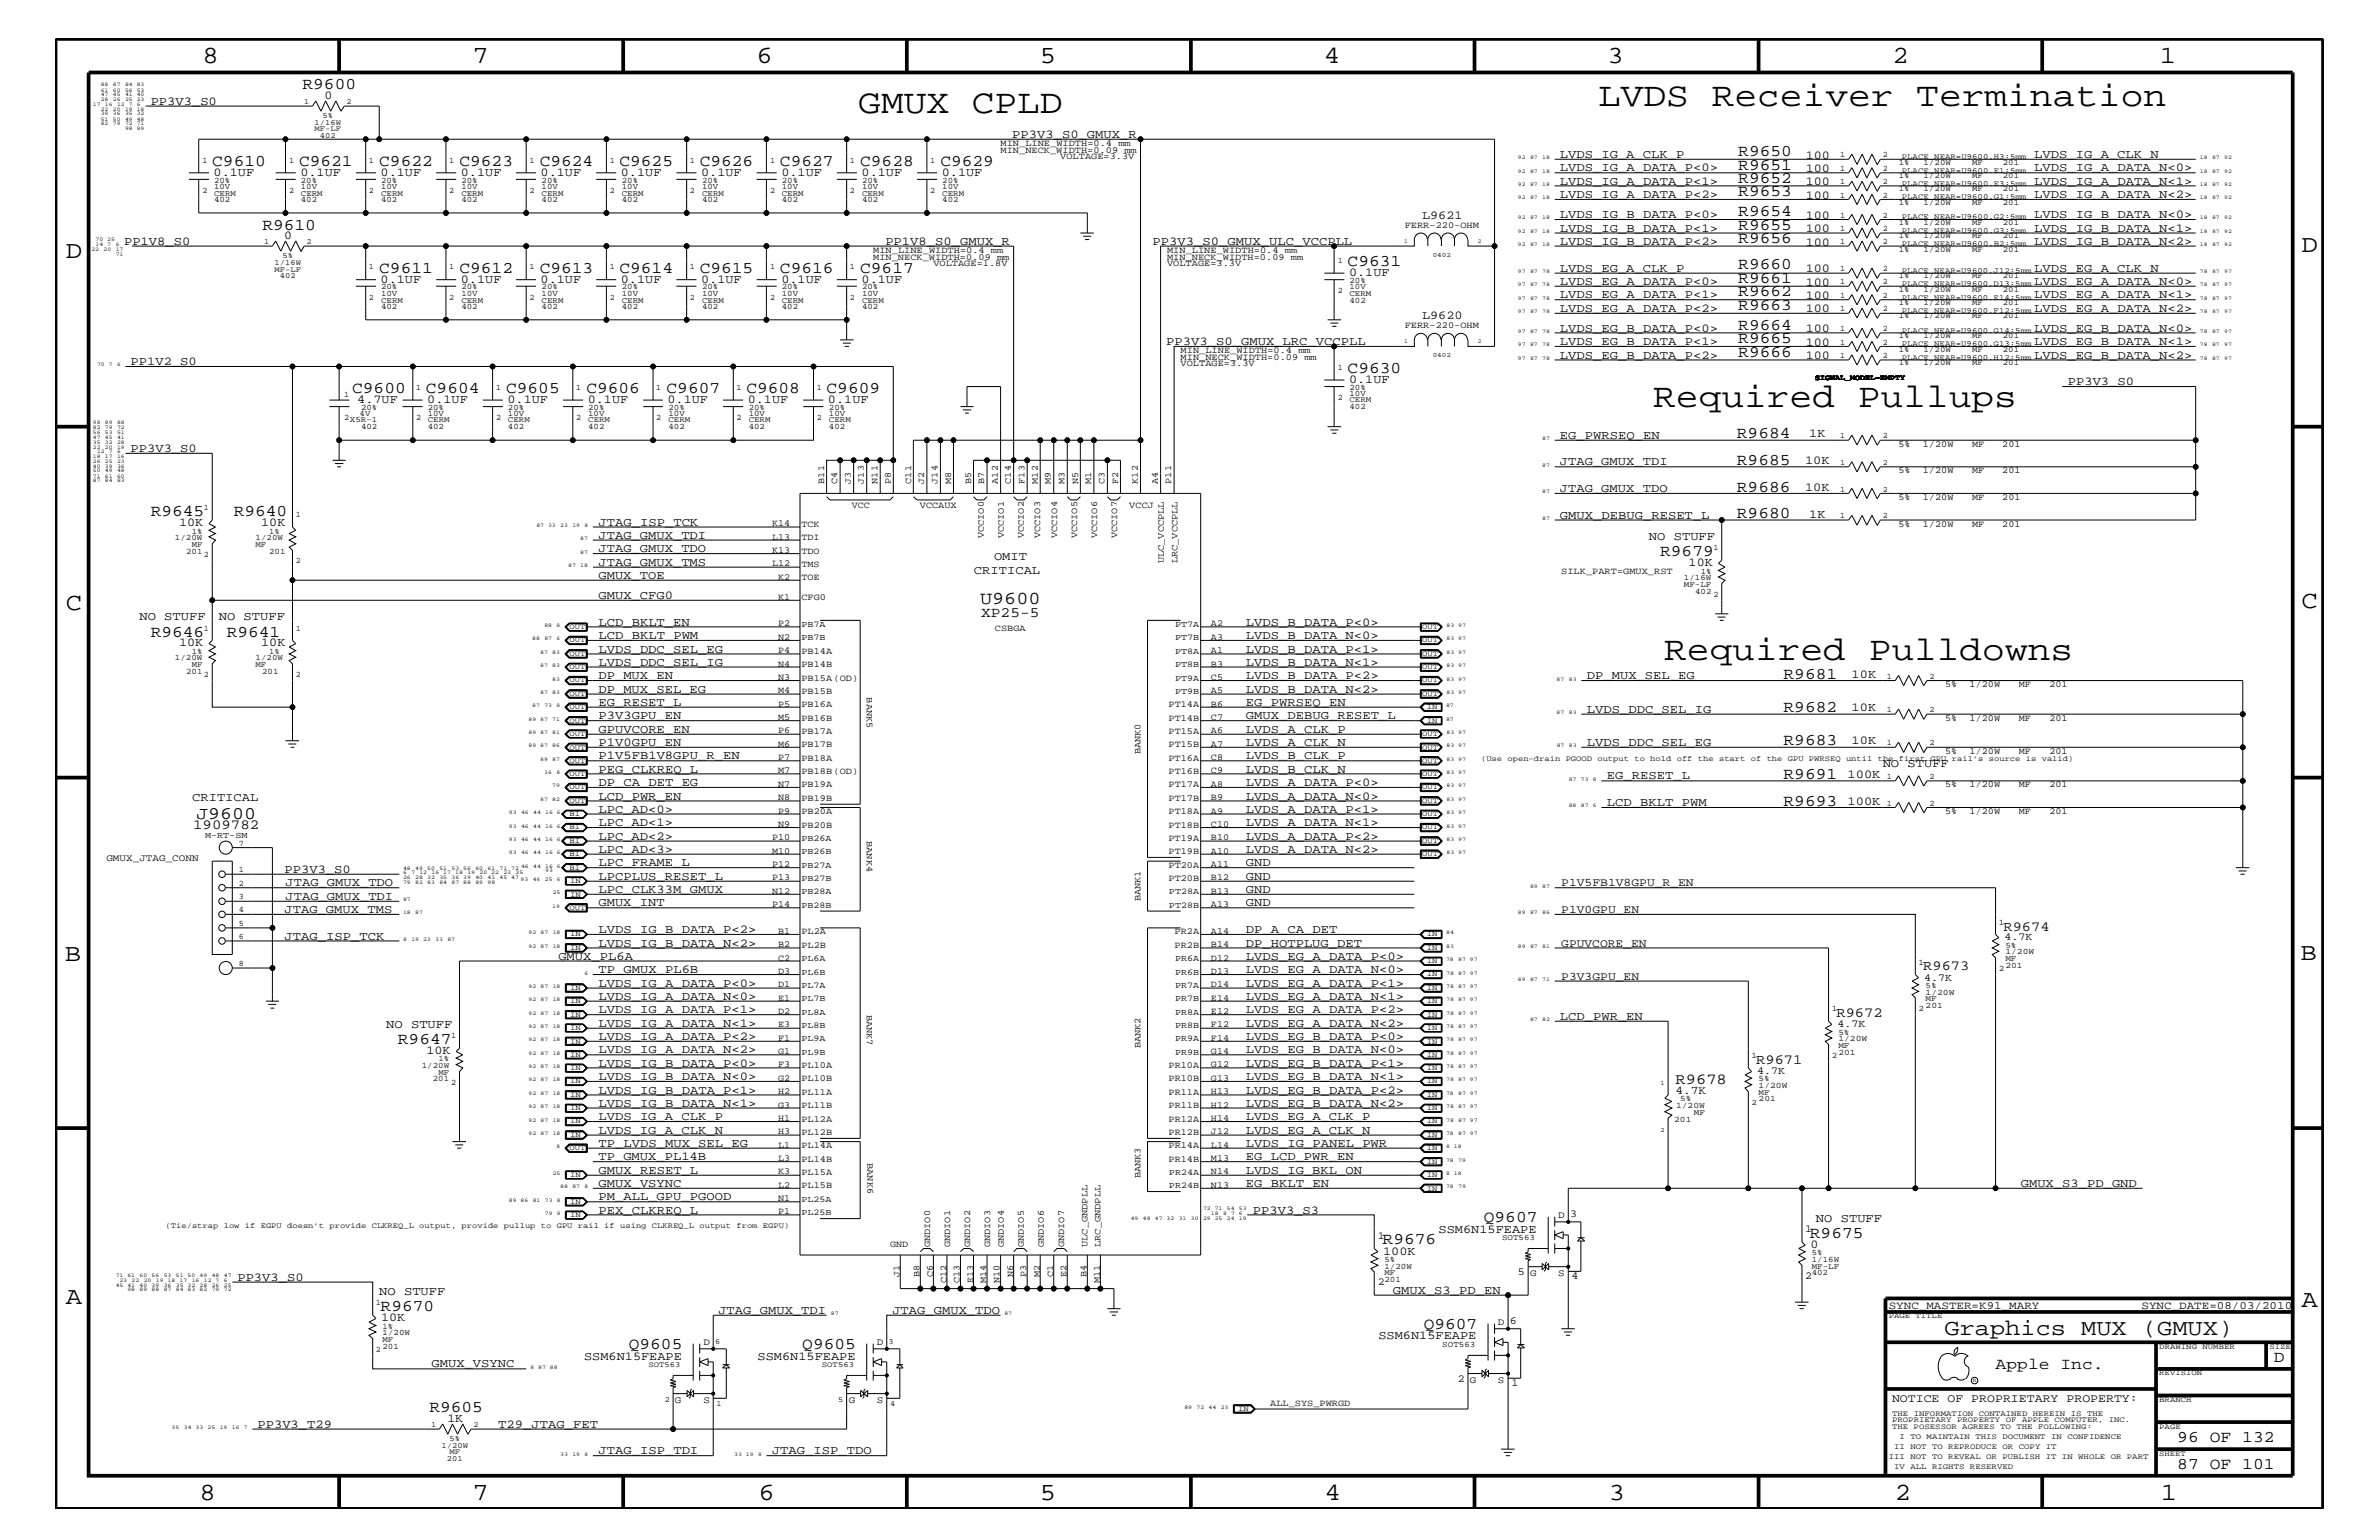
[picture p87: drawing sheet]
<svg xmlns="http://www.w3.org/2000/svg" width="432mm" height="279mm" viewBox="0 0 432 279" stroke-linecap="round" stroke-linejoin="round" font-family="sans-serif">
<defs><g id="words">
<g font-size="6.2">
<text x="155.8" y="20.4">GMUX CPLD</text>
<text x="290.1" y="19.2">LVDS Receiver Termination</text>
<text x="300.1" y="73.8">Required Pullups</text>
<text x="302" y="119.8">Required Pulldowns</text>
</g>
<g font-size="4.5">
<text x="36.7" y="11.5">8</text>
<text x="85.8" y="11.5">7</text>
<text x="137.3" y="11.5">6</text>
<text x="188.7" y="11.5">5</text>
<text x="240.3" y="11.5">4</text>
<text x="291.8" y="11.5">3</text>
<text x="343.5" y="11.5">2</text>
<text x="392" y="11.5">1</text>
<text x="11.9" y="46.8">D</text>
<text x="417.8" y="45.7">D</text>
<text x="11.9" y="110.6">C</text>
<text x="417.7" y="110.3">C</text>
<text x="11.8" y="174.3">B</text>
<text x="417.6" y="174.2">B</text>
<text x="11.9" y="236.7">A</text>
<text x="417.7" y="237.1">A</text>
<text x="36.2" y="272.1">8</text>
<text x="85.8" y="272.1">7</text>
<text x="137.7" y="272.1">6</text>
<text x="188.7" y="272.1">5</text>
<text x="240.4" y="272.1">4</text>
<text x="292" y="272.1">3</text>
<text x="343.9" y="272.1">2</text>
<text x="392.2" y="272.1">1</text>
</g>
<text font-size="4.1" x="352.9" y="242.3">Graphics MUX (GMUX)</text>
<text font-size="3.3" x="177.9" y="109.5">U9600</text>
<text font-size="3.2" x="35.6" y="148.5">J9600</text>
<g font-size="3">
<text x="54.9" y="16.2">R9600</text>
<text x="315.5" y="28.3">R9650</text>
<text x="38.5" y="30.2">C9610</text>
<text x="54.3" y="30.2">C9621</text>
<text x="68.8" y="30.2">C9622</text>
<text x="83.4" y="30.2">C9623</text>
<text x="98" y="30.2">C9624</text>
<text x="112.4" y="30.2">C9625</text>
<text x="127" y="30.2">C9626</text>
<text x="141.6" y="30.2">C9627</text>
<text x="156.1" y="30.2">C9628</text>
<text x="170.7" y="30.2">C9629</text>
<text x="315.5" y="30.8">R9651</text>
<text x="315.5" y="33.1">R9652</text>
<text x="315.5" y="35.6">R9653</text>
<text x="47.6" y="41.7">R9610</text>
<text x="315.5" y="41.7">R9655</text>
<text x="315.5" y="39.2">R9654</text>
<text x="315.5" y="44.1">R9656</text>
<text x="68.8" y="49.6">C9611</text>
<text x="83.4" y="49.6">C9612</text>
<text x="98" y="49.6">C9613</text>
<text x="112.4" y="49.6">C9614</text>
<text x="127" y="49.6">C9615</text>
<text x="141.6" y="49.6">C9616</text>
<text x="156.1" y="49.6">C9617</text>
<text x="244.6" y="48.3">C9631</text>
<text x="315.5" y="53.8">R9662</text>
<text x="315.5" y="51.3">R9661</text>
<text x="315.5" y="48.9">R9660</text>
<text x="315.5" y="59.8">R9664</text>
<text x="315.5" y="56.2">R9663</text>
<text x="315.5" y="64.7">R9666</text>
<text x="315.5" y="62.3">R9665</text>
<text x="63.9" y="71.3">C9600</text>
<text x="77.3" y="71.3">C9604</text>
<text x="91.9" y="71.3">C9605</text>
<text x="106.4" y="71.3">C9606</text>
<text x="121" y="71.3">C9607</text>
<text x="135.5" y="71.3">C9608</text>
<text x="150" y="71.3">C9609</text>
<text x="244.6" y="67.7">C9630</text>
<text x="315.3" y="79.4">R9684</text>
<text x="315.3" y="84.4">R9685</text>
<text x="315.3" y="89.2">R9686</text>
<text x="27.3" y="93.7">R9645</text>
<text x="42.4" y="93.7">R9640</text>
<text x="315.3" y="94">R9680</text>
<text x="301.3" y="101">R9679</text>
<text x="27.3" y="115.5">R9646</text>
<text x="41.1" y="115.5">R9641</text>
<text x="323.7" y="123.1">R9681</text>
<text x="323.7" y="129.1">R9682</text>
<text x="323.7" y="135.2">R9683</text>
<text x="323.7" y="141.3">R9691</text>
<text x="323.7" y="146.2">R9693</text>
<text x="72.2" y="189.4">R9647</text>
<text x="269.3" y="221.7">Q9607</text>
<text x="251" y="225.7">R9676</text>
<text x="328.5" y="224.6">R9675</text>
<text x="69.1" y="237.9">R9670</text>
<text x="114.1" y="244.7">Q9605</text>
<text x="145.6" y="244.7">Q9605</text>
<text x="258.4" y="241.1">Q9607</text>
<text x="362.2" y="248.4">Apple Inc.</text>
<text x="412.7" y="247.1">D</text>
<text x="77.9" y="256.2">R9605</text>
<text x="395.2" y="261.6">96 OF 132</text>
<text x="395.2" y="266.6">87 OF 101</text>
</g>
<text font-size="2.8" x="304.1" y="196.7">R9678</text>
<text font-size="2.6" x="178.1" y="112">XP25-5</text>
<g font-size="2.5">
<text x="35.1" y="150.5">1909782</text>
<text x="363.6" y="168.9">R9674</text>
<text x="349.1" y="176.1">R9673</text>
<text x="333.3" y="184.6">R9672</text>
<text x="318.8" y="193.1">R9671</text>
</g>
<g font-size="2.2">
<text x="58.9" y="17.9">0</text>
<text x="27.3" y="19">PP3V3_S0</text>
<text x="183.7" y="25">PP3V3_S0_GMUX_R</text>
<text x="283.1" y="28.6">LVDS_IG_A_CLK_P</text>
<text x="327.7" y="28.8">100</text>
<text x="369.2" y="28.6">LVDS_IG_A_CLK_N</text>
<text x="38.8" y="31.9">0.1UF</text>
<text x="54.5" y="31.9">0.1UF</text>
<text x="69.1" y="31.9">0.1UF</text>
<text x="83.7" y="31.9">0.1UF</text>
<text x="98.1" y="31.9">0.1UF</text>
<text x="112.7" y="31.9">0.1UF</text>
<text x="127.3" y="31.9">0.1UF</text>
<text x="141.8" y="31.9">0.1UF</text>
<text x="156.4" y="31.9">0.1UF</text>
<text x="170.9" y="31.9">0.1UF</text>
<text x="283.1" y="33.6">LVDS_IG_A_DATA_P&lt;1&gt;</text>
<text x="283.1" y="31.1">LVDS_IG_A_DATA_P&lt;0&gt;</text>
<text x="283.1" y="35.9">LVDS_IG_A_DATA_P&lt;2&gt;</text>
<text x="327.7" y="31.2">100</text>
<text x="327.7" y="33.6">100</text>
<text x="369.2" y="33.6">LVDS_IG_A_DATA_N&lt;1&gt;</text>
<text x="369.2" y="31.1">LVDS_IG_A_DATA_N&lt;0&gt;</text>
<text x="369.2" y="35.9">LVDS_IG_A_DATA_N&lt;2&gt;</text>
<text x="258.1" y="39.7">L9621</text>
<text x="283.1" y="39.6">LVDS_IG_B_DATA_P&lt;0&gt;</text>
<text x="327.7" y="36.1">100</text>
<text x="327.7" y="39.7">100</text>
<text x="369.2" y="39.6">LVDS_IG_B_DATA_N&lt;0&gt;</text>
<text x="22.5" y="44.4">PP1V8_S0</text>
<text x="51.6" y="43.4">0</text>
<text x="160.7" y="44.4">PP1V8_S0_GMUX_R</text>
<text x="209.2" y="44.4">PP3V3_S0_GMUX_ULC_VCCPLL</text>
<text x="283.1" y="42">LVDS_IG_B_DATA_P&lt;1&gt;</text>
<text x="283.1" y="44.4">LVDS_IG_B_DATA_P&lt;2&gt;</text>
<text x="327.7" y="44.6">100</text>
<text x="327.7" y="42.1">100</text>
<text x="369.2" y="44.4">LVDS_IG_B_DATA_N&lt;2&gt;</text>
<text x="369.2" y="42">LVDS_IG_B_DATA_N&lt;1&gt;</text>
<text x="69.1" y="51.3">0.1UF</text>
<text x="83.7" y="51.3">0.1UF</text>
<text x="98.1" y="51.3">0.1UF</text>
<text x="112.7" y="51.3">0.1UF</text>
<text x="127.3" y="51.3">0.1UF</text>
<text x="141.8" y="51.3">0.1UF</text>
<text x="156.4" y="51.3">0.1UF</text>
<text x="244.9" y="50.2">0.1UF</text>
<text x="283.1" y="49.3">LVDS_EG_A_CLK_P</text>
<text x="283.1" y="51.7">LVDS_EG_A_DATA_P&lt;0&gt;</text>
<text x="327.7" y="51.8">100</text>
<text x="327.7" y="49.4">100</text>
<text x="369.2" y="49.3">LVDS_EG_A_CLK_N</text>
<text x="369.2" y="51.7">LVDS_EG_A_DATA_N&lt;0&gt;</text>
<text x="258.1" y="57.9">L9620</text>
<text x="283.1" y="54.1">LVDS_EG_A_DATA_P&lt;1&gt;</text>
<text x="283.1" y="56.6">LVDS_EG_A_DATA_P&lt;2&gt;</text>
<text x="327.7" y="56.7">100</text>
<text x="327.7" y="54.2">100</text>
<text x="369.2" y="54.1">LVDS_EG_A_DATA_N&lt;1&gt;</text>
<text x="369.2" y="56.6">LVDS_EG_A_DATA_N&lt;2&gt;</text>
<text x="211.7" y="62.6">PP3V3_S0_GMUX_LRC_VCCPLL</text>
<text x="283.1" y="60.2">LVDS_EG_B_DATA_P&lt;0&gt;</text>
<text x="283.1" y="62.6">LVDS_EG_B_DATA_P&lt;1&gt;</text>
<text x="283.1" y="65.1">LVDS_EG_B_DATA_P&lt;2&gt;</text>
<text x="327.7" y="65.1">100</text>
<text x="327.7" y="62.8">100</text>
<text x="327.7" y="60.3">100</text>
<text x="369.2" y="62.6">LVDS_EG_B_DATA_N&lt;1&gt;</text>
<text x="369.2" y="65.1">LVDS_EG_B_DATA_N&lt;2&gt;</text>
<text x="369.2" y="60.2">LVDS_EG_B_DATA_N&lt;0&gt;</text>
<text x="23.7" y="66.2">PP1V2_S0</text>
<text x="244.9" y="69.5">0.1UF</text>
<text x="375.3" y="69.9">PP3V3_S0</text>
<text x="64.9" y="73.2">4.7UF</text>
<text x="77.6" y="73.2">0.1UF</text>
<text x="92.1" y="73.2">0.1UF</text>
<text x="106.7" y="73.2">0.1UF</text>
<text x="121.2" y="73.2">0.1UF</text>
<text x="135.7" y="73.2">0.1UF</text>
<text x="150.3" y="73.2">0.1UF</text>
<text x="23.7" y="82">PP3V3_S0</text>
<text x="283.1" y="79.6">EG_PWRSEQ_EN</text>
<text x="328.4" y="79.4">1K</text>
<text x="283.1" y="84.4">JTAG_GMUX_TDI</text>
<text x="283.1" y="89.3">JTAG_GMUX_TDO</text>
<text x="327.6" y="84.2">10K</text>
<text x="327.6" y="89">10K</text>
<text x="32.5" y="95.4">10K</text>
<text x="47.4" y="95.4">10K</text>
<text x="108.6" y="95.4">JTAG_ISP_TCK</text>
<text x="283.1" y="94.2">GMUX_DEBUG_RESET_L</text>
<text x="328.4" y="93.9">1K</text>
<text x="108.6" y="97.7">JTAG_GMUX_TDI</text>
<text x="108.6" y="100.2">JTAG_GMUX_TDO</text>
<text x="180.4" y="101.6">OMIT</text>
<text x="299.3" y="98">NO STUFF</text>
<text x="108.6" y="105">GMUX_TOE</text>
<text x="108.6" y="102.6">JTAG_GMUX_TMS</text>
<text x="176.8" y="104.1">CRITICAL</text>
<text x="306.5" y="102.7">10K</text>
<text x="25.3" y="112.6">NO STUFF</text>
<text x="39.7" y="112.6">NO STUFF</text>
<text x="108.6" y="113.6">LCD_BKLT_EN</text>
<text x="108.6" y="108.7">GMUX_CFG0</text>
<text x="226.1" y="113.6">LVDS_B_DATA_P&lt;0&gt;</text>
<text x="32.5" y="117.3">10K</text>
<text x="47.4" y="117.3">10K</text>
<text x="108.6" y="118.4">LVDS_DDC_SEL_EG</text>
<text x="108.6" y="115.9">LCD_BKLT_PWM</text>
<text x="226.1" y="115.9">LVDS_B_DATA_N&lt;0&gt;</text>
<text x="226.1" y="118.4">LVDS_B_DATA_P&lt;1&gt;</text>
<text x="108.6" y="123.2">DP_MUX_EN</text>
<text x="108.6" y="120.8">LVDS_DDC_SEL_IG</text>
<text x="108.6" y="125.7">DP_MUX_SEL_EG</text>
<text x="226.1" y="123.2">LVDS_B_DATA_P&lt;2&gt;</text>
<text x="226.1" y="125.7">LVDS_B_DATA_N&lt;2&gt;</text>
<text x="226.1" y="120.8">LVDS_B_DATA_N&lt;1&gt;</text>
<text x="288" y="123.2">DP_MUX_SEL_EG</text>
<text x="336.1" y="123">10K</text>
<text x="108.6" y="128">EG_RESET_L</text>
<text x="108.6" y="130.5">P3V3GPU_EN</text>
<text x="226.1" y="128">EG_PWRSEQ_EN</text>
<text x="226.1" y="130.5">GMUX_DEBUG_RESET_L</text>
<text x="288" y="129.3">LVDS_DDC_SEL_IG</text>
<text x="336.1" y="129.1">10K</text>
<text x="108.6" y="137.8">P1V5FB1V8GPU_R_EN</text>
<text x="108.6" y="135.3">P1V0GPU_EN</text>
<text x="108.6" y="133">GPUVCORE_EN</text>
<text x="226.1" y="137.8">LVDS_B_CLK_P</text>
<text x="226.1" y="135.3">LVDS_A_CLK_N</text>
<text x="226.1" y="133">LVDS_A_CLK_P</text>
<text x="288" y="135.3">LVDS_DDC_SEL_EG</text>
<text x="336.1" y="135.1">10K</text>
<text x="108.6" y="142.6">DP_CA_DET_EG</text>
<text x="108.6" y="140.2">PEG_CLKREQ_L</text>
<text x="226.1" y="142.6">LVDS_A_DATA_P&lt;0&gt;</text>
<text x="226.1" y="140.2">LVDS_B_CLK_N</text>
<text x="291.7" y="141.4">EG_RESET_L</text>
<text x="335.3" y="141.2">100K</text>
<text x="341.7" y="139.2">NO STUFF</text>
<text x="34.9" y="145.3">CRITICAL</text>
<text x="108.6" y="149.9">LPC_AD&lt;1&gt;</text>
<text x="108.6" y="147.5">LPC_AD&lt;0&gt;</text>
<text x="108.6" y="145.1">LCD_PWR_EN</text>
<text x="226.1" y="145.1">LVDS_A_DATA_N&lt;0&gt;</text>
<text x="226.1" y="149.9">LVDS_A_DATA_N&lt;1&gt;</text>
<text x="226.1" y="147.5">LVDS_A_DATA_P&lt;1&gt;</text>
<text x="291.7" y="146.2">LCD_BKLT_PWM</text>
<text x="335.3" y="146">100K</text>
<text x="108.6" y="154.7">LPC_AD&lt;3&gt;</text>
<text x="108.6" y="152.3">LPC_AD&lt;2&gt;</text>
<text x="226.1" y="154.7">LVDS_A_DATA_N&lt;2&gt;</text>
<text x="226.1" y="152.3">LVDS_A_DATA_P&lt;2&gt;</text>
<text x="51.6" y="158.4">PP3V3_S0</text>
<text x="51.8" y="160.8">JTAG_GMUX_TDO</text>
<text x="108.6" y="159.6">LPCPLUS_RESET_L</text>
<text x="108.6" y="162">LPC_CLK33M_GMUX</text>
<text x="108.6" y="157.2">LPC_FRAME_L</text>
<text x="226.1" y="162">GND</text>
<text x="226.1" y="159.6">GND</text>
<text x="226.1" y="157.2">GND</text>
<text x="51.6" y="165.6">JTAG_GMUX_TMS</text>
<text x="51.8" y="163.3">JTAG_GMUX_TDI</text>
<text x="108.6" y="164.5">GMUX_INT</text>
<text x="226.1" y="164.5">GND</text>
<text x="51.6" y="170.5">JTAG_ISP_TCK</text>
<text x="108.6" y="169.3">LVDS_IG_B_DATA_P&lt;2&gt;</text>
<text x="108.6" y="171.7">LVDS_IG_B_DATA_N&lt;2&gt;</text>
<text x="226.1" y="169.3">DP_A_CA_DET</text>
<text x="226.1" y="171.7">DP_HOTPLUG_DET</text>
<text x="101.3" y="174.2">GMUX_PL6A</text>
<text x="108.6" y="179">LVDS_IG_A_DATA_P&lt;0&gt;</text>
<text x="108.6" y="176.6">TP_GMUX_PL6B</text>
<text x="226.1" y="179">LVDS_EG_A_DATA_P&lt;1&gt;</text>
<text x="226.1" y="174.2">LVDS_EG_A_DATA_P&lt;0&gt;</text>
<text x="226.1" y="176.6">LVDS_EG_A_DATA_N&lt;0&gt;</text>
<text x="108.6" y="183.8">LVDS_IG_A_DATA_P&lt;1&gt;</text>
<text x="108.6" y="181.4">LVDS_IG_A_DATA_N&lt;0&gt;</text>
<text x="226.1" y="183.8">LVDS_EG_A_DATA_P&lt;2&gt;</text>
<text x="226.1" y="181.4">LVDS_EG_A_DATA_N&lt;1&gt;</text>
<text x="283.1" y="185">LCD_PWR_EN</text>
<text x="70.1" y="186.5">NO STUFF</text>
<text x="77.4" y="191.2">10K</text>
<text x="108.6" y="188.7">LVDS_IG_A_DATA_P&lt;2&gt;</text>
<text x="108.6" y="186.3">LVDS_IG_A_DATA_N&lt;1&gt;</text>
<text x="108.6" y="191.1">LVDS_IG_A_DATA_N&lt;2&gt;</text>
<text x="226.1" y="186.3">LVDS_EG_A_DATA_N&lt;2&gt;</text>
<text x="226.1" y="188.7">LVDS_EG_B_DATA_P&lt;0&gt;</text>
<text x="226.1" y="191.1">LVDS_EG_B_DATA_N&lt;0&gt;</text>
<text x="108.6" y="193.6">LVDS_IG_B_DATA_P&lt;0&gt;</text>
<text x="108.6" y="195.9">LVDS_IG_B_DATA_N&lt;0&gt;</text>
<text x="226.1" y="193.6">LVDS_EG_B_DATA_P&lt;1&gt;</text>
<text x="226.1" y="195.9">LVDS_EG_B_DATA_N&lt;1&gt;</text>
<text x="108.6" y="200.9">LVDS_IG_B_DATA_N&lt;1&gt;</text>
<text x="108.6" y="198.4">LVDS_IG_B_DATA_P&lt;1&gt;</text>
<text x="108.6" y="203.2">LVDS_IG_A_CLK_P</text>
<text x="226.1" y="203.2">LVDS_EG_A_CLK_P</text>
<text x="226.1" y="200.9">LVDS_EG_B_DATA_N&lt;2&gt;</text>
<text x="226.1" y="198.4">LVDS_EG_B_DATA_P&lt;2&gt;</text>
<text x="108.6" y="205.7">LVDS_IG_A_CLK_N</text>
<text x="108.6" y="208.1">TP_LVDS_MUX_SEL_EG</text>
<text x="226.1" y="205.7">LVDS_EG_A_CLK_N</text>
<text x="226.1" y="208.1">LVDS_IG_PANEL_PWR</text>
<text x="108.6" y="215.3">GMUX_VSYNC</text>
<text x="108.6" y="213">GMUX_RESET_L</text>
<text x="108.6" y="210.5">TP_GMUX_PL14B</text>
<text x="226.1" y="215.3">EG_BKLT_EN</text>
<text x="226.1" y="210.5">EG_LCD_PWR_EN</text>
<text x="226.1" y="213">LVDS_IG_BKL_ON</text>
<text x="366.8" y="215.3">GMUX_S3_PD_GND</text>
<text x="108.6" y="217.8">PM_ALL_GPU_PGOOD</text>
<text x="108.6" y="220.2">PEX_CLKREQ_L</text>
<text x="227.4" y="220.2">PP3V3_S3</text>
<text x="329.6" y="221.7">NO STUFF</text>
<text x="251" y="227.6">100K</text>
<text x="261.1" y="223.6">SSM6N15FEAPE</text>
<text x="328.6" y="226.4">0</text>
<text x="43.1" y="232.4">PP3V3_S0</text>
<text x="68.8" y="235">NO STUFF</text>
<text x="69.2" y="239.7">10K</text>
<text x="130.4" y="238.4">JTAG_GMUX_TDI</text>
<text x="162" y="238.4">JTAG_GMUX_TDO</text>
<text x="252.8" y="234.7">GMUX_S3_PD_EN</text>
<text x="250.2" y="243">SSM6N15FEAPE</text>
<text x="78.3" y="248.1">GMUX_VSYNC</text>
<text x="106" y="246.7">SSM6N15FEAPE</text>
<text x="137.5" y="246.7">SSM6N15FEAPE</text>
<text x="81.2" y="257.9">1K</text>
<text x="46.7" y="259">PP3V3_T29</text>
<text x="90.4" y="259">T29_JTAG_FET</text>
<text x="108.6" y="263.8">JTAG_ISP_TDI</text>
<text x="140.1" y="263.8">JTAG_ISP_TDO</text>
</g>
<g font-size="2.1">
<text x="283.4" y="160.8">P1V5FB1V8GPU_R_EN</text>
<text x="283.4" y="165.6">P1V0GPU_EN</text>
<text x="283.4" y="171.7">GPUVCORE_EN</text>
<text x="283.4" y="177.7">P3V3GPU_EN</text>
<text x="304.1" y="198.5">4.7K</text>
<text x="343.4" y="254.4">NOTICE OF PROPRIETARY PROPERTY:</text>
</g>
<g font-size="2">
<text x="342.8" y="237.4">SYNC_MASTER=K91_MARY</text>
<text x="388.7" y="237.4">SYNC_DATE=08/03/2010</text>
</g>
<g font-size="1.9">
<text x="363.8" y="170.6">4.7K</text>
<text x="349.3" y="177.9">4.7K</text>
<text x="333.5" y="186.4">4.7K</text>
<text x="318.9" y="194.8">4.7K</text>
<text x="285" y="220.8">3</text>
<text x="250.1" y="224.7">1</text>
<text x="327.7" y="223.5">1</text>
<text x="250.1" y="233.2">2</text>
<text x="275.5" y="231.3">5</text>
<text x="285.2" y="232.1">4</text>
<text x="327.7" y="232">2</text>
<text x="274.1" y="240.2">6</text>
<text x="264.6" y="250.7">2</text>
<text x="274.3" y="251.5">1</text>
</g>
<g font-size="1.8">
<text x="19.3" y="156.2">GMUX_JTAG_CONN</text>
<text x="282.8" y="220.9">D</text>
<text x="277.7" y="231.5">G</text>
<text x="282.8" y="231.5">S</text>
<text x="127.7" y="244">D</text>
<text x="159.2" y="244">D</text>
<text x="271.9" y="240.3">D</text>
<text x="266.8" y="250.9">G</text>
<text x="271.9" y="250.9">S</text>
<text x="122.5" y="254.5">G</text>
<text x="127.7" y="254.5">S</text>
<text x="154.1" y="254.5">G</text>
<text x="159.2" y="254.5">S</text>
</g>
<g font-size="1.7">
<text x="181.6" y="26.5">MIN_LINE_WIDTH=0.4 mm</text>
<text x="181.6" y="27.7">MIN_NECK_WIDTH=0.09 mm</text>
<text x="192.4" y="28.9">VOLTAGE=3.3V</text>
<text x="255" y="41.4">FERR-220-OHM</text>
<text x="158.5" y="47.1">MIN_NECK_WIDTH=0.09 mm</text>
<text x="158.5" y="45.9">MIN_LINE_WIDTH=0.4 mm</text>
<text x="211.8" y="45.9">MIN_LINE_WIDTH=0.4 mm</text>
<text x="211.8" y="47.1">MIN_NECK_WIDTH=0.09 mm</text>
<text x="169.4" y="48.3">VOLTAGE=1.8V</text>
<text x="211.8" y="48.3">VOLTAGE=3.3V</text>
<text x="255" y="59.5">FERR-220-OHM</text>
<text x="214.3" y="64">MIN_LINE_WIDTH=0.4 mm</text>
<text x="214.3" y="65.3">MIN_NECK_WIDTH=0.09 mm</text>
<text x="214.3" y="66.5">VOLTAGE=3.3V</text>
<text x="344.6" y="81.1">5%</text>
<text x="349" y="81.1">1/20W</text>
<text x="358" y="81.1">MF</text>
<text x="363.4" y="81.1">201</text>
<text x="149.6" y="87.7" transform="rotate(-90 149.6 87.7)">B11</text>
<text x="152" y="87.7" transform="rotate(-90 152 87.7)">C4</text>
<text x="154.4" y="87.7" transform="rotate(-90 154.4 87.7)">J3</text>
<text x="156.8" y="87.7" transform="rotate(-90 156.8 87.7)">J13</text>
<text x="159.3" y="87.7" transform="rotate(-90 159.3 87.7)">N11</text>
<text x="161.7" y="87.7" transform="rotate(-90 161.7 87.7)">P8</text>
<text x="165.4" y="87.7" transform="rotate(-90 165.4 87.7)">C11</text>
<text x="167.7" y="87.7" transform="rotate(-90 167.7 87.7)">J2</text>
<text x="170.2" y="87.7" transform="rotate(-90 170.2 87.7)">J14</text>
<text x="172.6" y="87.7" transform="rotate(-90 172.6 87.7)">M8</text>
<text x="176.3" y="87.7" transform="rotate(-90 176.3 87.7)">B5</text>
<text x="178.6" y="87.7" transform="rotate(-90 178.6 87.7)">B7</text>
<text x="181.1" y="87.7" transform="rotate(-90 181.1 87.7)">A12</text>
<text x="183.5" y="87.7" transform="rotate(-90 183.5 87.7)">C14</text>
<text x="185.9" y="87.7" transform="rotate(-90 185.9 87.7)">F13</text>
<text x="188.4" y="87.7" transform="rotate(-90 188.4 87.7)">M12</text>
<text x="190.8" y="87.7" transform="rotate(-90 190.8 87.7)">M9</text>
<text x="193.2" y="87.7" transform="rotate(-90 193.2 87.7)">M3</text>
<text x="195.7" y="87.7" transform="rotate(-90 195.7 87.7)">N5</text>
<text x="198" y="87.7" transform="rotate(-90 198 87.7)">M1</text>
<text x="200.5" y="87.7" transform="rotate(-90 200.5 87.7)">C3</text>
<text x="202.9" y="87.7" transform="rotate(-90 202.9 87.7)">F2</text>
<text x="206.5" y="87.7" transform="rotate(-90 206.5 87.7)">K12</text>
<text x="210.1" y="87.7" transform="rotate(-90 210.1 87.7)">A4</text>
<text x="212.6" y="87.7" transform="rotate(-90 212.6 87.7)">P11</text>
<text x="344.6" y="85.9">5%</text>
<text x="349" y="85.9">1/20W</text>
<text x="358" y="85.9">MF</text>
<text x="363.4" y="85.9">201</text>
<text x="140.1" y="95.4">K14</text>
<text x="145.5" y="95.6">TCK</text>
<text x="154.6" y="92.2">VCC</text>
<text x="167" y="92.2">VCCAUX</text>
<text x="205" y="92.2">VCCJ</text>
<text x="344.6" y="90.7">5%</text>
<text x="344.6" y="95.6">5%</text>
<text x="349" y="95.6">1/20W</text>
<text x="349" y="90.7">1/20W</text>
<text x="358" y="95.6">MF</text>
<text x="358" y="90.7">MF</text>
<text x="363.4" y="95.6">201</text>
<text x="363.4" y="90.7">201</text>
<text x="140.1" y="97.9">L13</text>
<text x="140.1" y="100.4">K13</text>
<text x="145.5" y="98">TDI</text>
<text x="145.5" y="100.4">TDO</text>
<text x="178.6" y="97.6" transform="rotate(-90 178.6 97.6)">VCCIO0</text>
<text x="182.2" y="97.6" transform="rotate(-90 182.2 97.6)">VCCIO1</text>
<text x="185.8" y="97.6" transform="rotate(-90 185.8 97.6)">VCCIO2</text>
<text x="188.8" y="97.6" transform="rotate(-90 188.8 97.6)">VCCIO3</text>
<text x="191.9" y="97.6" transform="rotate(-90 191.9 97.6)">VCCIO4</text>
<text x="195.5" y="97.6" transform="rotate(-90 195.5 97.6)">VCCIO5</text>
<text x="199.1" y="97.6" transform="rotate(-90 199.1 97.6)">VCCIO6</text>
<text x="202.8" y="97.6" transform="rotate(-90 202.8 97.6)">VCCIO7</text>
<text x="140.1" y="102.7">L12</text>
<text x="141.2" y="105.2">K2</text>
<text x="145.5" y="102.9">TMS</text>
<text x="145.5" y="105.3">TOE</text>
<text x="211.2" y="102.2" transform="rotate(-90 211.2 102.2)">ULC_VCCPLL</text>
<text x="213.7" y="102.2" transform="rotate(-90 213.7 102.2)">LRC_VCCPLL</text>
<text x="283.4" y="104.1">SILK_PART=GMUX_RST</text>
<text x="141.2" y="108.8">K1</text>
<text x="141.2" y="113.7">P2</text>
<text x="145.5" y="108.9">CFG0</text>
<text x="219.8" y="113.7">A2</text>
<text x="141.2" y="118.5">P4</text>
<text x="141.2" y="116.1">N2</text>
<text x="145.5" y="118.6">PB14A</text>
<text x="180.6" y="114.4">CSBGA</text>
<text x="219.8" y="116.1">A3</text>
<text x="219.8" y="118.5">A1</text>
<text x="141.2" y="120.9">N4</text>
<text x="141.2" y="123.4">N3</text>
<text x="141.2" y="125.8">M4</text>
<text x="145.5" y="121">PB14B</text>
<text x="145.5" y="123.5">PB15A(OD)</text>
<text x="145.5" y="125.9">PB15B</text>
<text x="219.8" y="120.9">B3</text>
<text x="219.8" y="123.4">C5</text>
<text x="219.8" y="125.8">A5</text>
<text x="353.1" y="124.7">5%</text>
<text x="357.5" y="124.7">1/20W</text>
<text x="366.4" y="124.7">MF</text>
<text x="372" y="124.7">201</text>
<text x="141.2" y="128.2">P5</text>
<text x="141.2" y="130.7">M5</text>
<text x="145.5" y="128.3">PB16A</text>
<text x="145.5" y="130.8">PB16B</text>
<text x="157.3" y="126.5" transform="rotate(90 157.3 126.5)">BANK5</text>
<text x="212.1" y="130.8">PT14B</text>
<text x="212.1" y="128.3">PT14A</text>
<text x="219.8" y="128.2">B6</text>
<text x="219.8" y="130.7">C7</text>
<text x="353.1" y="130.8">5%</text>
<text x="357.5" y="130.8">1/20W</text>
<text x="366.4" y="130.8">MF</text>
<text x="372" y="130.8">201</text>
<text x="141.2" y="133">P6</text>
<text x="141.2" y="135.5">M6</text>
<text x="141.2" y="137.9">P7</text>
<text x="145.5" y="133.2">PB17A</text>
<text x="145.5" y="135.6">PB17B</text>
<text x="207" y="136.9" transform="rotate(-90 207 136.9)">BANK0</text>
<text x="212.1" y="133.2">PT15A</text>
<text x="212.1" y="135.6">PT15B</text>
<text x="219.8" y="133">A6</text>
<text x="219.8" y="135.5">A7</text>
<text x="219.8" y="137.9">C8</text>
<text x="353.1" y="136.8">5%</text>
<text x="357.5" y="136.8">1/20W</text>
<text x="366.4" y="136.8">MF</text>
<text x="372" y="136.8">201</text>
<text x="141.2" y="140.3">M7</text>
<text x="141.2" y="142.8">N7</text>
<text x="145.5" y="140.4">PB18B(OD)</text>
<text x="145.5" y="138">PB18A</text>
<text x="145.5" y="142.9">PB19A</text>
<text x="212.1" y="138">PT16A</text>
<text x="212.1" y="142.9">PT17A</text>
<text x="212.1" y="140.4">PT16B</text>
<text x="219.8" y="140.3">C9</text>
<text x="219.8" y="142.8">A8</text>
<text x="353.1" y="142.9">5%</text>
<text x="357.5" y="142.9">1/20W</text>
<text x="366.4" y="142.9">MF</text>
<text x="372" y="142.9">201</text>
<text x="141.2" y="145.1">N8</text>
<text x="141.2" y="147.6">P9</text>
<text x="145.5" y="145.3">PB19B</text>
<text x="145.5" y="147.7">PB20A</text>
<text x="212.1" y="145.3">PT17B</text>
<text x="212.1" y="147.7">PT18A</text>
<text x="219.8" y="145.1">B9</text>
<text x="219.8" y="147.6">A9</text>
<text x="353.1" y="147.7">5%</text>
<text x="357.5" y="147.7">1/20W</text>
<text x="366.4" y="147.7">MF</text>
<text x="372" y="147.7">201</text>
<text x="140.1" y="152.4">P10</text>
<text x="140.1" y="154.9">M10</text>
<text x="141.2" y="150.1">N9</text>
<text x="145.5" y="150.1">PB20B</text>
<text x="157.3" y="152.6" transform="rotate(90 157.3 152.6)">BANK4</text>
<text x="212.1" y="152.6">PT19A</text>
<text x="212.1" y="155">PT19B</text>
<text x="212.1" y="150.1">PT18B</text>
<text x="219.8" y="150.1">C10</text>
<text x="219.8" y="152.4">B10</text>
<text x="219.8" y="154.9">A10</text>
<text x="140.1" y="157.3">P12</text>
<text x="140.1" y="159.7">P13</text>
<text x="212.1" y="159.9">PT20B</text>
<text x="212.1" y="157.4">PT20A</text>
<text x="219.8" y="157.3">A11</text>
<text x="219.8" y="159.7">B12</text>
<text x="140.1" y="162.2">N12</text>
<text x="140.1" y="164.5">P14</text>
<text x="207" y="163.5" transform="rotate(-90 207 163.5)">BANK1</text>
<text x="219.8" y="162.2">B13</text>
<text x="219.8" y="164.5">A13</text>
<text x="141.2" y="169.4">B1</text>
<text x="141.2" y="171.8">B2</text>
<text x="145.5" y="169.5">PL2A</text>
<text x="145.5" y="172">PL2B</text>
<text x="213.2" y="169.5">PR2A</text>
<text x="213.2" y="172">PR2B</text>
<text x="219.8" y="169.4">A14</text>
<text x="219.8" y="171.8">B14</text>
<text x="141.2" y="174.3">C2</text>
<text x="141.2" y="176.7">D3</text>
<text x="141.2" y="179.1">D1</text>
<text x="219.8" y="174.3">D12</text>
<text x="219.8" y="176.7">D13</text>
<text x="219.8" y="179.1">D14</text>
<text x="141.2" y="181.6">E1</text>
<text x="141.2" y="184">D2</text>
<text x="157.3" y="184.1" transform="rotate(90 157.3 184.1)">BANK7</text>
<text x="219.8" y="181.6">E14</text>
<text x="219.8" y="184">E12</text>
<text x="141.2" y="186.4">E3</text>
<text x="141.2" y="188.8">F1</text>
<text x="141.2" y="191.2">G1</text>
<text x="207" y="190.2" transform="rotate(-90 207 190.2)">BANK2</text>
<text x="219.8" y="186.4">F12</text>
<text x="219.8" y="188.8">F14</text>
<text x="219.8" y="191.2">G14</text>
<text x="141.2" y="193.7">F3</text>
<text x="141.2" y="196.1">G2</text>
<text x="145.5" y="196.2">PL10B</text>
<text x="145.5" y="193.7">PL10A</text>
<text x="212.1" y="196.2">PR10B</text>
<text x="212.1" y="193.7">PR10A</text>
<text x="219.8" y="193.7">G12</text>
<text x="219.8" y="196.1">G13</text>
<text x="141.2" y="198.5">H2</text>
<text x="141.2" y="200.9">G3</text>
<text x="141.2" y="203.4">H1</text>
<text x="145.5" y="201">PL11B</text>
<text x="145.5" y="203.5">PL12A</text>
<text x="145.5" y="198.7">PL11A</text>
<text x="212.1" y="201">PR11B</text>
<text x="212.1" y="203.5">PR12A</text>
<text x="212.1" y="198.7">PR11A</text>
<text x="219.8" y="198.5">H13</text>
<text x="219.8" y="200.9">H12</text>
<text x="219.8" y="203.4">H14</text>
<text x="141.2" y="205.8">H3</text>
<text x="141.2" y="208.2">L1</text>
<text x="145.5" y="208.3">PL14A</text>
<text x="145.5" y="205.9">PL12B</text>
<text x="212.1" y="208.3">PR14A</text>
<text x="212.1" y="205.9">PR12B</text>
<text x="219.8" y="205.8">J12</text>
<text x="219.8" y="208.2">L14</text>
<text x="141.2" y="210.7">L3</text>
<text x="141.2" y="213">K3</text>
<text x="141.2" y="215.5">L2</text>
<text x="145.5" y="213.2">PL15A</text>
<text x="145.5" y="210.8">PL14B</text>
<text x="145.5" y="215.6">PL15B</text>
<text x="157.5" y="211" transform="rotate(90 157.5 211)">BANK6</text>
<text x="207" y="213.8" transform="rotate(-90 207 213.8)">BANK3</text>
<text x="212.1" y="210.8">PR14B</text>
<text x="219.8" y="210.7">M13</text>
<text x="219.8" y="213">N14</text>
<text x="219.8" y="215.5">N13</text>
<text x="141.2" y="217.9">N1</text>
<text x="141.2" y="220.3">P1</text>
<text x="161.5" y="226.3">GND</text>
<text x="168.8" y="226.3" transform="rotate(-90 168.8 226.3)">GNDIO0</text>
<text x="172.5" y="226.3" transform="rotate(-90 172.5 226.3)">GNDIO1</text>
<text x="176.1" y="226.3" transform="rotate(-90 176.1 226.3)">GNDIO2</text>
<text x="179.7" y="226.3" transform="rotate(-90 179.7 226.3)">GNDIO3</text>
<text x="182.2" y="226.3" transform="rotate(-90 182.2 226.3)">GNDIO4</text>
<text x="185.8" y="226.3" transform="rotate(-90 185.8 226.3)">GNDIO5</text>
<text x="189.5" y="226.3" transform="rotate(-90 189.5 226.3)">GNDIO6</text>
<text x="193.1" y="226.3" transform="rotate(-90 193.1 226.3)">GNDIO7</text>
<text x="197.4" y="226.3" transform="rotate(-90 197.4 226.3)">ULC_GNDPLL</text>
<text x="199.7" y="226.3" transform="rotate(-90 199.7 226.3)">LRC_GNDPLL</text>
<text x="163.2" y="231.8" transform="rotate(-90 163.2 231.8)">J1</text>
<text x="166.9" y="231.8" transform="rotate(-90 166.9 231.8)">B8</text>
<text x="169.3" y="231.8" transform="rotate(-90 169.3 231.8)">C6</text>
<text x="171.8" y="232.9" transform="rotate(-90 171.8 232.9)">C12</text>
<text x="174.2" y="232.9" transform="rotate(-90 174.2 232.9)">C13</text>
<text x="176.6" y="232.9" transform="rotate(-90 176.6 232.9)">E13</text>
<text x="179" y="232.9" transform="rotate(-90 179 232.9)">M14</text>
<text x="181.4" y="232.9" transform="rotate(-90 181.4 232.9)">N10</text>
<text x="183.9" y="231.8" transform="rotate(-90 183.9 231.8)">N6</text>
<text x="186.3" y="231.8" transform="rotate(-90 186.3 231.8)">P3</text>
<text x="188.7" y="231.8" transform="rotate(-90 188.7 231.8)">M2</text>
<text x="191.2" y="231.8" transform="rotate(-90 191.2 231.8)">C1</text>
<text x="193.5" y="231.8" transform="rotate(-90 193.5 231.8)">E2</text>
<text x="197.2" y="231.8" transform="rotate(-90 197.2 231.8)">B4</text>
<text x="199.6" y="232.9" transform="rotate(-90 199.6 232.9)">M11</text>
<text x="230.5" y="255.1">ALL_SYS_PWRGD</text>
</g>
<g font-size="1.6">
<text x="145.5" y="113.7">PB7A</text>
<text x="213.3" y="113.7">PT7A</text>
<text x="145.5" y="116.2">PB7B</text>
<text x="213.3" y="118.6">PT8A</text>
<text x="213.3" y="116.2">PT7B</text>
<text x="213.3" y="121">PT8B</text>
<text x="213.3" y="123.5">PT9A</text>
<text x="213.3" y="125.9">PT9B</text>
<text x="37.2" y="152">M-RT-SM</text>
<text x="145.5" y="155">PB26B</text>
<text x="145.5" y="152.6">PB26A</text>
<text x="145.5" y="157.4">PB27A</text>
<text x="145.5" y="159.9">PB27B</text>
<text x="145.5" y="164.7">PB28B</text>
<text x="145.5" y="162.2">PB28A</text>
<text x="212.2" y="164.7">PT28B</text>
<text x="212.2" y="162.2">PT28A</text>
<text x="145.5" y="176.8">PL6B</text>
<text x="145.5" y="179.3">PL7A</text>
<text x="145.5" y="174.4">PL6A</text>
<text x="213.3" y="174.4">PR6A</text>
<text x="213.3" y="176.8">PR6B</text>
<text x="213.3" y="179.3">PR7A</text>
<text x="145.5" y="184.1">PL8A</text>
<text x="145.5" y="181.6">PL7B</text>
<text x="213.3" y="181.6">PR7B</text>
<text x="213.3" y="184.1">PR8A</text>
<text x="145.5" y="188.9">PL9A</text>
<text x="145.5" y="186.5">PL8B</text>
<text x="145.5" y="191.4">PL9B</text>
<text x="213.3" y="188.9">PR9A</text>
<text x="213.3" y="191.4">PR9B</text>
<text x="213.3" y="186.5">PR8B</text>
<text x="212.2" y="213.2">PR24A</text>
<text x="212.2" y="215.6">PR24B</text>
<text x="145.5" y="218">PL25A</text>
<text x="145.5" y="220.4">PL25B</text>
</g>
<g font-size="1.5">
<text x="36.7" y="29.5">1</text>
<text x="52.5" y="29.5">1</text>
<text x="67" y="29.5">1</text>
<text x="81.5" y="29.5">1</text>
<text x="96.1" y="29.5">1</text>
<text x="110.7" y="29.5">1</text>
<text x="125.2" y="29.5">1</text>
<text x="139.8" y="29.5">1</text>
<text x="154.3" y="29.5">1</text>
<text x="168.8" y="29.5">1</text>
<text x="334" y="28.6">1</text>
<text x="341.7" y="28.6">2</text>
<text x="344.6" y="29.9">1%</text>
<text x="349.1" y="29.9">1/20W</text>
<text x="357.9" y="29.9">MF</text>
<text x="363.5" y="29.9">201</text>
<text x="36.7" y="35">2</text>
<text x="38.9" y="35.5">CERM</text>
<text x="38.9" y="33.1">20%</text>
<text x="38.9" y="34.2">10V</text>
<text x="52.5" y="35">2</text>
<text x="54.6" y="35.5">CERM</text>
<text x="54.6" y="33.1">20%</text>
<text x="54.6" y="34.2">10V</text>
<text x="67" y="35">2</text>
<text x="69.2" y="35.5">CERM</text>
<text x="69.2" y="34.2">10V</text>
<text x="69.2" y="33.1">20%</text>
<text x="81.5" y="35">2</text>
<text x="83.7" y="34.2">10V</text>
<text x="83.7" y="33.1">20%</text>
<text x="83.7" y="35.5">CERM</text>
<text x="96.1" y="35">2</text>
<text x="98.3" y="34.2">10V</text>
<text x="98.3" y="33.1">20%</text>
<text x="98.3" y="35.5">CERM</text>
<text x="110.7" y="35">2</text>
<text x="112.9" y="35.5">CERM</text>
<text x="112.9" y="34.2">10V</text>
<text x="112.9" y="33.1">20%</text>
<text x="125.2" y="35">2</text>
<text x="127.4" y="35.5">CERM</text>
<text x="127.4" y="34.2">10V</text>
<text x="127.4" y="33.1">20%</text>
<text x="139.8" y="35">2</text>
<text x="141.9" y="34.2">10V</text>
<text x="141.9" y="35.5">CERM</text>
<text x="141.9" y="33.1">20%</text>
<text x="154.3" y="35">2</text>
<text x="156.5" y="34.2">10V</text>
<text x="156.5" y="33.1">20%</text>
<text x="156.5" y="35.5">CERM</text>
<text x="168.8" y="35">2</text>
<text x="171" y="33.1">20%</text>
<text x="171" y="34.2">10V</text>
<text x="171" y="35.5">CERM</text>
<text x="334" y="31">1</text>
<text x="334" y="33.4">1</text>
<text x="334" y="35.8">1</text>
<text x="341.7" y="31">2</text>
<text x="341.7" y="33.4">2</text>
<text x="341.7" y="35.8">2</text>
<text x="344.6" y="32.3">1%</text>
<text x="344.6" y="34.7">1%</text>
<text x="349.1" y="32.3">1/20W</text>
<text x="349.1" y="34.7">1/20W</text>
<text x="357.9" y="32.3">MF</text>
<text x="357.9" y="34.7">MF</text>
<text x="363.5" y="32.3">201</text>
<text x="363.5" y="34.7">201</text>
<text x="38.9" y="36.7">402</text>
<text x="54.6" y="36.7">402</text>
<text x="69.2" y="36.7">402</text>
<text x="83.7" y="36.7">402</text>
<text x="98.3" y="36.7">402</text>
<text x="112.9" y="36.7">402</text>
<text x="127.4" y="36.7">402</text>
<text x="141.9" y="36.7">402</text>
<text x="156.5" y="36.7">402</text>
<text x="171" y="36.7">402</text>
<text x="334" y="41.9">1</text>
<text x="334" y="39.5">1</text>
<text x="341.7" y="41.9">2</text>
<text x="341.7" y="39.5">2</text>
<text x="344.6" y="37.2">1%</text>
<text x="344.6" y="40.8">1%</text>
<text x="349.1" y="37.2">1/20W</text>
<text x="349.1" y="40.8">1/20W</text>
<text x="357.9" y="37.2">MF</text>
<text x="357.9" y="40.8">MF</text>
<text x="363.5" y="37.2">201</text>
<text x="363.5" y="40.8">201</text>
<text x="242.8" y="47.7">1</text>
<text x="334" y="44.3">1</text>
<text x="341.7" y="44.3">2</text>
<text x="344.6" y="45.7">1%</text>
<text x="344.6" y="43.2">1%</text>
<text x="349.1" y="45.7">1/20W</text>
<text x="349.1" y="43.2">1/20W</text>
<text x="357.9" y="45.7">MF</text>
<text x="357.9" y="43.2">MF</text>
<text x="363.5" y="45.7">201</text>
<text x="363.5" y="43.2">201</text>
<text x="67" y="48.9">1</text>
<text x="69.2" y="53.6">10V</text>
<text x="69.2" y="52.5">20%</text>
<text x="81.5" y="48.9">1</text>
<text x="83.7" y="53.6">10V</text>
<text x="83.7" y="52.5">20%</text>
<text x="96.1" y="48.9">1</text>
<text x="98.3" y="52.5">20%</text>
<text x="98.3" y="53.6">10V</text>
<text x="110.7" y="48.9">1</text>
<text x="112.9" y="53.6">10V</text>
<text x="112.9" y="52.5">20%</text>
<text x="125.2" y="48.9">1</text>
<text x="127.4" y="53.6">10V</text>
<text x="127.4" y="52.5">20%</text>
<text x="139.8" y="48.9">1</text>
<text x="141.9" y="53.6">10V</text>
<text x="141.9" y="52.5">20%</text>
<text x="154.3" y="48.9">1</text>
<text x="156.5" y="53.6">10V</text>
<text x="156.5" y="52.5">20%</text>
<text x="242.8" y="53.2">2</text>
<text x="244.9" y="51.3">20%</text>
<text x="244.9" y="52.4">10V</text>
<text x="244.9" y="53.6">CERM</text>
<text x="334" y="51.6">1</text>
<text x="334" y="49.1">1</text>
<text x="341.7" y="51.6">2</text>
<text x="341.7" y="49.1">2</text>
<text x="344.6" y="52.9">1%</text>
<text x="344.6" y="50.5">1%</text>
<text x="349.1" y="52.9">1/20W</text>
<text x="349.1" y="50.5">1/20W</text>
<text x="357.9" y="52.9">MF</text>
<text x="357.9" y="50.5">MF</text>
<text x="363.5" y="52.9">201</text>
<text x="363.5" y="50.5">201</text>
<text x="67" y="54.4">2</text>
<text x="69.2" y="54.9">CERM</text>
<text x="69.2" y="56.1">402</text>
<text x="81.5" y="54.4">2</text>
<text x="83.7" y="56.1">402</text>
<text x="83.7" y="54.9">CERM</text>
<text x="96.1" y="54.4">2</text>
<text x="98.3" y="56.1">402</text>
<text x="98.3" y="54.9">CERM</text>
<text x="110.7" y="54.4">2</text>
<text x="112.9" y="54.9">CERM</text>
<text x="112.9" y="56.1">402</text>
<text x="125.2" y="54.4">2</text>
<text x="127.4" y="54.9">CERM</text>
<text x="127.4" y="56.1">402</text>
<text x="139.8" y="54.4">2</text>
<text x="141.9" y="54.9">CERM</text>
<text x="141.9" y="56.1">402</text>
<text x="154.3" y="54.4">2</text>
<text x="156.5" y="56.1">402</text>
<text x="156.5" y="54.9">CERM</text>
<text x="244.9" y="54.9">402</text>
<text x="334" y="56.4">1</text>
<text x="334" y="54">1</text>
<text x="341.7" y="56.4">2</text>
<text x="341.7" y="54">2</text>
<text x="344.6" y="57.8">1%</text>
<text x="344.6" y="55.3">1%</text>
<text x="349.1" y="57.8">1/20W</text>
<text x="349.1" y="55.3">1/20W</text>
<text x="357.9" y="57.8">MF</text>
<text x="357.9" y="55.3">MF</text>
<text x="363.5" y="57.8">201</text>
<text x="363.5" y="55.3">201</text>
<text x="334" y="64.9">1</text>
<text x="334" y="62.5">1</text>
<text x="334" y="60.1">1</text>
<text x="341.7" y="64.9">2</text>
<text x="341.7" y="62.5">2</text>
<text x="341.7" y="60.1">2</text>
<text x="344.6" y="63.9">1%</text>
<text x="344.6" y="61.4">1%</text>
<text x="349.1" y="63.9">1/20W</text>
<text x="349.1" y="61.4">1/20W</text>
<text x="357.9" y="63.9">MF</text>
<text x="357.9" y="61.4">MF</text>
<text x="363.5" y="63.9">201</text>
<text x="363.5" y="61.4">201</text>
<text x="62.5" y="72">1</text>
<text x="75.5" y="70.7">1</text>
<text x="90.1" y="70.7">1</text>
<text x="104.6" y="70.7">1</text>
<text x="119.1" y="70.7">1</text>
<text x="133.7" y="70.7">1</text>
<text x="148.3" y="70.7">1</text>
<text x="242.8" y="67.1">1</text>
<text x="244.9" y="71.8">10V</text>
<text x="244.9" y="70.7">20%</text>
<text x="344.6" y="66.2">1%</text>
<text x="349.1" y="66.2">1/20W</text>
<text x="357.9" y="66.2">MF</text>
<text x="363.5" y="66.2">201</text>
<text x="62.5" y="76.2">2</text>
<text x="63.5" y="76.7">X5R-1</text>
<text x="65.3" y="75.5">4V</text>
<text x="65.5" y="77.9">402</text>
<text x="65.5" y="74.4">20%</text>
<text x="75.5" y="76.2">2</text>
<text x="77.6" y="74.4">20%</text>
<text x="77.6" y="77.9">402</text>
<text x="77.6" y="75.5">10V</text>
<text x="77.6" y="76.7">CERM</text>
<text x="90.1" y="76.2">2</text>
<text x="92.2" y="76.7">CERM</text>
<text x="92.2" y="75.5">10V</text>
<text x="92.2" y="77.9">402</text>
<text x="92.2" y="74.4">20%</text>
<text x="104.6" y="76.2">2</text>
<text x="106.8" y="76.7">CERM</text>
<text x="106.8" y="77.9">402</text>
<text x="106.8" y="74.4">20%</text>
<text x="106.8" y="75.5">10V</text>
<text x="119.1" y="76.2">2</text>
<text x="121.3" y="75.5">10V</text>
<text x="121.3" y="74.4">20%</text>
<text x="121.3" y="76.7">CERM</text>
<text x="121.3" y="77.9">402</text>
<text x="133.7" y="76.2">2</text>
<text x="135.9" y="75.5">10V</text>
<text x="135.9" y="74.4">20%</text>
<text x="135.9" y="77.9">402</text>
<text x="135.9" y="76.7">CERM</text>
<text x="148.3" y="76.2">2</text>
<text x="150.5" y="77.9">402</text>
<text x="150.5" y="75.5">10V</text>
<text x="150.5" y="74.4">20%</text>
<text x="150.5" y="76.7">CERM</text>
<text x="242.8" y="72.6">2</text>
<text x="244.9" y="74.3">402</text>
<text x="244.9" y="73">CERM</text>
<text x="334" y="79.4">1</text>
<text x="341.7" y="79.4">2</text>
<text x="37" y="92.6">1</text>
<text x="53.7" y="93.8">1</text>
<text x="334" y="94">1</text>
<text x="341.7" y="94">2</text>
<text x="31.7" y="98">1/20W</text>
<text x="33.8" y="100.4">201</text>
<text x="34.8" y="99.3">MF</text>
<text x="34.8" y="96.8">1%</text>
<text x="37" y="101">2</text>
<text x="46.4" y="99.3">MF</text>
<text x="46.4" y="98">1/20W</text>
<text x="48.9" y="96.8">1%</text>
<text x="48.9" y="100.4">201</text>
<text x="311" y="99.9">1</text>
<text x="53.7" y="102.2">2</text>
<text x="305.6" y="106.5">MF-LF</text>
<text x="305.6" y="105.3">1/16W</text>
<text x="307.7" y="107.7">402</text>
<text x="308.7" y="104.1">1%</text>
<text x="311" y="108.3">2</text>
<text x="31.7" y="119.8">1/20W</text>
<text x="34.8" y="118.6">1%</text>
<text x="37" y="114.4">1</text>
<text x="46.4" y="119.8">1/20W</text>
<text x="48.9" y="118.6">1%</text>
<text x="53.7" y="114.4">1</text>
<text x="33.8" y="122.3">201</text>
<text x="34.8" y="121">MF</text>
<text x="37" y="122.9">2</text>
<text x="46.4" y="121">MF</text>
<text x="47.6" y="122.3">201</text>
<text x="53.7" y="122.9">2</text>
<text x="342.5" y="123.1">1</text>
<text x="350.2" y="123.1">2</text>
<text x="342.5" y="129.1">1</text>
<text x="350.2" y="129.1">2</text>
<text x="342.5" y="135.2">1</text>
<text x="350.2" y="135.2">2</text>
<text x="342.5" y="141.3">1</text>
<text x="350.2" y="141.3">2</text>
<text x="342.5" y="146.2">1</text>
<text x="350.2" y="146.2">2</text>
<text x="43.3" y="153.4">7</text>
<text x="43.3" y="158.3">1</text>
<text x="43.3" y="160.7">2</text>
<text x="43.3" y="163.1">3</text>
<text x="43.3" y="165.6">4</text>
<text x="362.8" y="167.8">1</text>
<text x="43.3" y="168">5</text>
<text x="43.3" y="170.4">6</text>
<text x="364" y="172">5%</text>
<text x="364" y="173.2">1/20W</text>
<text x="43.3" y="175.2">8</text>
<text x="348.2" y="175">1</text>
<text x="349.5" y="179.3">5%</text>
<text x="362.8" y="176.2">2</text>
<text x="364" y="174.4">MF</text>
<text x="364" y="175.6">201</text>
<text x="332.5" y="183.5">1</text>
<text x="348.2" y="183.5">2</text>
<text x="349.5" y="182.9">201</text>
<text x="349.5" y="180.5">1/20W</text>
<text x="349.5" y="181.6">MF</text>
<text x="81.9" y="188.3">1</text>
<text x="317.9" y="192">1</text>
<text x="332.5" y="192">2</text>
<text x="333.7" y="188.9">1/20W</text>
<text x="333.7" y="191.4">201</text>
<text x="333.7" y="190.2">MF</text>
<text x="333.7" y="187.7">5%</text>
<text x="76.5" y="193.7">1/20W</text>
<text x="78.6" y="196.2">201</text>
<text x="79.6" y="192.6">1%</text>
<text x="79.6" y="195">MF</text>
<text x="81.9" y="196.8">2</text>
<text x="319.2" y="196.2">5%</text>
<text x="319.2" y="197.4">1/20W</text>
<text x="303.9" y="203.5">201</text>
<text x="304.2" y="201">1/20W</text>
<text x="305" y="199.8">5%</text>
<text x="307.4" y="202.3">MF</text>
<text x="317.9" y="200.4">2</text>
<text x="319.2" y="199.8">201</text>
<text x="319.2" y="198.7">MF</text>
<text x="272.6" y="224.9">SOT563</text>
<text x="328.8" y="227.7">5%</text>
<text x="251.3" y="231.3">MF</text>
<text x="251.3" y="229">5%</text>
<text x="251.3" y="230.2">1/20W</text>
<text x="251.3" y="232.6">201</text>
<text x="328.8" y="230.2">MF-LF</text>
<text x="328.8" y="229">1/16W</text>
<text x="328.8" y="231.3">402</text>
<text x="68.2" y="236.8">1</text>
<text x="68.2" y="245.3">2</text>
<text x="69.4" y="244.7">201</text>
<text x="69.4" y="242.3">1/20W</text>
<text x="69.4" y="243.5">MF</text>
<text x="69.4" y="241.1">1%</text>
<text x="261.8" y="244.4">SOT563</text>
</g>
<g font-size="1.4">
<text x="55.2" y="18.8">1</text>
<text x="57.1" y="22.6">1/16W</text>
<text x="57.1" y="23.8">MF-LF</text>
<text x="58.5" y="21.4">5%</text>
<text x="62.9" y="18.8">2</text>
<text x="58.1" y="25">402</text>
<text x="345.2" y="28.9">PLACE_NEAR=U9600.H3:5mm</text>
<text x="345.2" y="31.4">PLACE_NEAR=U9600.E1:5mm</text>
<text x="345.2" y="33.7">PLACE_NEAR=U9600.E3:5mm</text>
<text x="345.2" y="36.2">PLACE_NEAR=U9600.G1:5mm</text>
<text x="345.2" y="39.8">PLACE_NEAR=U9600.G2:5mm</text>
<text x="47.9" y="44.3">1</text>
<text x="51.3" y="46.8">5%</text>
<text x="55.6" y="44.3">2</text>
<text x="345.2" y="44.6">PLACE_NEAR=U9600.B2:5mm</text>
<text x="345.2" y="42.3">PLACE_NEAR=U9600.G3:5mm</text>
<text x="49.8" y="49.3">MF-LF</text>
<text x="49.8" y="48">1/16W</text>
<text x="50.8" y="50.5">402</text>
<text x="345.2" y="51.9">PLACE_NEAR=U9600.D13:5mm</text>
<text x="345.2" y="49.6">PLACE_NEAR=U9600.J12:5mm</text>
<text x="345.2" y="56.8">PLACE_NEAR=U9600.F12:5mm</text>
<text x="345.2" y="54.4">PLACE_NEAR=U9600.E14:5mm</text>
<text x="345.2" y="65.3">PLACE_NEAR=U9600.H12:5mm</text>
<text x="345.2" y="62.9">PLACE_NEAR=U9600.G13:5mm</text>
<text x="345.2" y="60.4">PLACE_NEAR=U9600.G14:5mm</text>
<text x="329.4" y="68.9">SIGNAL_MODEL=EMPTY</text>
<text x="334" y="84.4">1</text>
<text x="334" y="89.2">1</text>
<text x="341.7" y="84.4">2</text>
<text x="341.7" y="89.2">2</text>
<text x="103.4" y="119">OUT</text>
<text x="103.4" y="116.5">OUT</text>
<text x="103.4" y="114.2">OUT</text>
<text x="258.1" y="119">OUT</text>
<text x="258.1" y="116.5">OUT</text>
<text x="258.1" y="114.2">OUT</text>
<text x="103.4" y="123.8">OUT</text>
<text x="103.4" y="121.4">OUT</text>
<text x="258.1" y="123.8">OUT</text>
<text x="258.1" y="121.4">OUT</text>
<text x="103.4" y="131.1">OUT</text>
<text x="103.4" y="128.7">OUT</text>
<text x="103.4" y="126.3">OUT</text>
<text x="258.1" y="126.3">OUT</text>
<text x="259" y="131.1">IN</text>
<text x="259" y="128.7">IN</text>
<text x="103.4" y="136">OUT</text>
<text x="103.4" y="133.5">OUT</text>
<text x="258.1" y="136">OUT</text>
<text x="258.1" y="133.5">OUT</text>
<text x="103.4" y="143.2">OUT</text>
<text x="103.4" y="140.8">OUT</text>
<text x="103.4" y="138.4">OUT</text>
<text x="258.1" y="143.2">OUT</text>
<text x="258.1" y="140.8">OUT</text>
<text x="258.1" y="138.4">OUT</text>
<text x="268.8" y="138">(Use open-drain PGOOD output to hold off the start of the GPU PWRSEQ until the first GPU rail’s source is valid)</text>
<text x="103.4" y="148.1">BI</text>
<text x="103.4" y="145.7">OUT</text>
<text x="258.1" y="148.1">OUT</text>
<text x="258.1" y="145.7">OUT</text>
<text x="103.4" y="155.4">BI</text>
<text x="103.4" y="152.9">BI</text>
<text x="103.4" y="150.5">BI</text>
<text x="258.1" y="155.4">OUT</text>
<text x="258.1" y="152.9">OUT</text>
<text x="258.1" y="150.5">OUT</text>
<text x="103.4" y="157.8">BI</text>
<text x="103.5" y="160.2">IN</text>
<text x="103.4" y="165">OUT</text>
<text x="103.5" y="162.7">IN</text>
<text x="103.5" y="172.3">IN</text>
<text x="103.5" y="169.9">IN</text>
<text x="259" y="172.3">IN</text>
<text x="259" y="169.9">IN</text>
<text x="103.5" y="179.6">IN</text>
<text x="259" y="174.8">IN</text>
<text x="259" y="179.6">IN</text>
<text x="259" y="177.2">IN</text>
<text x="103.5" y="184.4">IN</text>
<text x="103.5" y="182.1">IN</text>
<text x="259" y="184.4">IN</text>
<text x="259" y="182.1">IN</text>
<text x="103.5" y="191.7">IN</text>
<text x="103.5" y="186.9">IN</text>
<text x="103.5" y="189.3">IN</text>
<text x="259" y="191.7">IN</text>
<text x="259" y="189.3">IN</text>
<text x="259" y="186.9">IN</text>
<text x="103.5" y="196.5">IN</text>
<text x="103.5" y="194.2">IN</text>
<text x="259" y="196.5">IN</text>
<text x="259" y="194.2">IN</text>
<text x="103.5" y="203.8">IN</text>
<text x="103.5" y="199">IN</text>
<text x="103.5" y="201.5">IN</text>
<text x="259" y="203.8">IN</text>
<text x="259" y="201.5">IN</text>
<text x="259" y="199">IN</text>
<text x="103.4" y="208.7">OUT</text>
<text x="103.5" y="206.3">IN</text>
<text x="259" y="208.7">IN</text>
<text x="259" y="206.3">IN</text>
<text x="103.5" y="213.6">IN</text>
<text x="259" y="213.6">IN</text>
<text x="259" y="211.1">IN</text>
<text x="103.5" y="218.4">IN</text>
<text x="103.5" y="220.8">IN</text>
<text x="259" y="216">IN</text>
<text x="30.1" y="222.9">(Tie/strap low if EGPU doesn’t provide CLKREQ_L output, provide pullup to GPU rail if using CLKREQ_L output from EGPU)</text>
<text x="342.8" y="239.2">PAGE TITLE</text>
<text x="129.8" y="243.9">6</text>
<text x="161.3" y="243.9">3</text>
<text x="391.9" y="244.7">DRAWING NUMBER</text>
<text x="411.9" y="244.7">SIZE</text>
<text x="117.7" y="248">SOT563</text>
<text x="149.2" y="248">SOT563</text>
<text x="391.9" y="249.5">REVISION</text>
<text x="120.6" y="254.4">2</text>
<text x="130" y="255.1">1</text>
<text x="152.1" y="254.4">5</text>
<text x="161.5" y="255.1">4</text>
<text x="224.7" y="256">IN</text>
<text x="343.4" y="256.8">THE INFORMATION CONTAINED HEREIN IS THE</text>
<text x="391.9" y="254.4">BRANCH</text>
<text x="78.2" y="258.9">1</text>
<text x="80.1" y="262.7">1/20W</text>
<text x="81.6" y="263.8">MF</text>
<text x="81.6" y="261.4">5%</text>
<text x="85.9" y="258.9">2</text>
<text x="343.4" y="259.3">THE POSESSOR AGREES TO THE FOLLOWING:</text>
<text x="343.4" y="258">PROPRIETARY PROPERTY OF APPLE COMPUTER, INC.</text>
<text x="343.8" y="262.9">II NOT TO REPRODUCE OR COPY IT</text>
<text x="344.8" y="261.1">I TO MAINTAIN THIS DOCUMENT IN CONFIDENCE</text>
<text x="391.9" y="259.3">PAGE</text>
<text x="81.1" y="265">201</text>
<text x="342.8" y="264.7">III NOT TO REVEAL OR PUBLISH IT IN WHOLE OR PART</text>
<text x="343.8" y="266.6">IV ALL RIGHTS RESERVED</text>
<text x="391.9" y="264.1">SHEET</text>
</g>
<g font-size="1.2">
<text x="260.1" y="46.6">0402</text>
<text x="260.1" y="64.8">0402</text>
<text x="301.4" y="196.8">1</text>
<text x="301.4" y="205.3">2</text>
</g>
<g font-size="1.1">
<text x="254.8" y="44.1">1</text>
<text x="268.2" y="44.1">2</text>
<text x="254.8" y="62.3">1</text>
<text x="268.2" y="62.3">2</text>
</g>
<g font-size="1">
<text x="18.3" y="17.5">47</text>
<text x="18.3" y="16.6">61</text>
<text x="18.3" y="15.7">88</text>
<text x="20.5" y="17.5">45</text>
<text x="20.5" y="16.6">60</text>
<text x="20.5" y="15.7">87</text>
<text x="22.7" y="17.5">41 40</text>
<text x="22.7" y="16.6">56 53</text>
<text x="22.7" y="15.7">84 83</text>
<text x="16.8" y="19.2">17</text>
<text x="18.3" y="20.1">22</text>
<text x="18.3" y="18.3">28</text>
<text x="18.3" y="20.9">39</text>
<text x="18.3" y="21.9">51</text>
<text x="18.3" y="22.7">82</text>
<text x="19" y="19.2">16</text>
<text x="20.5" y="20.1">20</text>
<text x="20.5" y="18.3">26</text>
<text x="20.5" y="20.9">36</text>
<text x="20.5" y="21.9">50</text>
<text x="20.5" y="22.7">79</text>
<text x="21.3" y="19.2">12 7</text>
<text x="22.7" y="20.1">19 18</text>
<text x="22.7" y="18.3">25 23</text>
<text x="22.7" y="20.9">35 32</text>
<text x="22.7" y="21.9">49 48</text>
<text x="22.7" y="22.7">72 71</text>
<text x="22.7" y="23.6">98 89</text>
<text x="24.8" y="19.2">6</text>
<text x="275.5" y="28.9">92</text>
<text x="277.7" y="28.9">87</text>
<text x="279.9" y="28.9">18</text>
<text x="399.3" y="28.9">18</text>
<text x="401.5" y="28.9">87</text>
<text x="403.7" y="28.9">92</text>
<text x="275.5" y="33.7">92</text>
<text x="275.5" y="31.4">92</text>
<text x="277.7" y="33.7">87</text>
<text x="277.7" y="31.4">87</text>
<text x="279.9" y="33.7">18</text>
<text x="279.9" y="31.4">18</text>
<text x="399.3" y="33.7">18</text>
<text x="399.3" y="31.4">18</text>
<text x="401.5" y="33.7">87</text>
<text x="401.5" y="31.4">87</text>
<text x="403.7" y="33.7">92</text>
<text x="403.7" y="31.4">92</text>
<text x="275.5" y="39.8">92</text>
<text x="275.5" y="36.2">92</text>
<text x="277.7" y="39.8">87</text>
<text x="277.7" y="36.2">87</text>
<text x="279.9" y="39.8">18</text>
<text x="279.9" y="36.2">18</text>
<text x="399.3" y="36.2">18</text>
<text x="399.3" y="39.8">18</text>
<text x="401.5" y="36.2">87</text>
<text x="401.5" y="39.8">87</text>
<text x="403.7" y="36.2">92</text>
<text x="403.7" y="39.8">92</text>
<text x="16.6" y="45.6">22</text>
<text x="17.4" y="44.6">14 7</text>
<text x="17.4" y="43.8">70 25</text>
<text x="18.8" y="45.6">20</text>
<text x="21" y="44.6">6</text>
<text x="21" y="45.6">17</text>
<text x="21" y="46.4">71</text>
<text x="275.5" y="42.3">92</text>
<text x="275.5" y="44.6">92</text>
<text x="277.7" y="42.3">87</text>
<text x="277.7" y="44.6">87</text>
<text x="279.9" y="42.3">18</text>
<text x="279.9" y="44.6">18</text>
<text x="399.3" y="44.6">18</text>
<text x="399.3" y="42.3">18</text>
<text x="401.5" y="44.6">87</text>
<text x="401.5" y="42.3">87</text>
<text x="403.7" y="44.6">92</text>
<text x="403.7" y="42.3">92</text>
<text x="275.5" y="49.6">97</text>
<text x="275.5" y="51.9">97</text>
<text x="277.7" y="49.6">87</text>
<text x="277.7" y="51.9">87</text>
<text x="279.9" y="49.6">78</text>
<text x="279.9" y="51.9">78</text>
<text x="399.3" y="51.9">78</text>
<text x="399.3" y="49.6">78</text>
<text x="401.5" y="51.9">87</text>
<text x="401.5" y="49.6">87</text>
<text x="403.7" y="51.9">97</text>
<text x="403.7" y="49.6">97</text>
<text x="275.5" y="56.8">97</text>
<text x="275.5" y="54.4">97</text>
<text x="277.7" y="56.8">87</text>
<text x="277.7" y="54.4">87</text>
<text x="279.9" y="56.8">78</text>
<text x="279.9" y="54.4">78</text>
<text x="399.3" y="54.4">78</text>
<text x="399.3" y="56.8">78</text>
<text x="401.5" y="56.8">87</text>
<text x="401.5" y="54.4">87</text>
<text x="403.7" y="56.8">97</text>
<text x="403.7" y="54.4">97</text>
<text x="275.5" y="60.4">97</text>
<text x="275.5" y="62.9">97</text>
<text x="275.5" y="65.3">97</text>
<text x="277.7" y="60.4">87</text>
<text x="277.7" y="62.9">87</text>
<text x="277.7" y="65.3">87</text>
<text x="279.9" y="60.4">78</text>
<text x="279.9" y="62.9">78</text>
<text x="279.9" y="65.3">78</text>
<text x="399.3" y="62.9">78</text>
<text x="399.3" y="65.3">78</text>
<text x="399.3" y="60.4">78</text>
<text x="401.5" y="62.9">87</text>
<text x="401.5" y="65.3">87</text>
<text x="401.5" y="60.4">87</text>
<text x="403.7" y="62.9">97</text>
<text x="403.7" y="65.3">97</text>
<text x="403.7" y="60.4">97</text>
<text x="17.6" y="66.5">70 7</text>
<text x="21.3" y="66.5">6</text>
<text x="16.8" y="77.9">82</text>
<text x="16.8" y="77">98</text>
<text x="19" y="77.9">79</text>
<text x="19" y="77">89</text>
<text x="21.3" y="77.9">72</text>
<text x="21.3" y="77">88</text>
<text x="16.8" y="83.2">18</text>
<text x="16.8" y="81.4">22</text>
<text x="16.8" y="80.5">35</text>
<text x="16.8" y="79.6">47</text>
<text x="16.8" y="78.8">56</text>
<text x="17.6" y="82.2">12 7</text>
<text x="19" y="83.2">17</text>
<text x="19" y="81.4">20</text>
<text x="19" y="80.5">32</text>
<text x="19" y="79.6">45</text>
<text x="19" y="78.8">53</text>
<text x="21.3" y="82.2">6</text>
<text x="21.3" y="83.2">16</text>
<text x="21.3" y="81.4">19</text>
<text x="21.3" y="80.5">28</text>
<text x="21.3" y="79.6">41</text>
<text x="21.3" y="78.8">51</text>
<text x="279.9" y="79.9">87</text>
<text x="16.8" y="84">26</text>
<text x="16.8" y="84.9">40</text>
<text x="16.8" y="85.7">50</text>
<text x="16.8" y="86.6">71</text>
<text x="16.8" y="87.5">87</text>
<text x="19" y="84">25</text>
<text x="19" y="84.9">39</text>
<text x="19" y="85.7">49</text>
<text x="19" y="86.6">61</text>
<text x="19" y="87.5">84</text>
<text x="21.3" y="84">23</text>
<text x="21.3" y="84.9">36</text>
<text x="21.3" y="85.7">48</text>
<text x="21.3" y="86.6">60</text>
<text x="21.3" y="87.5">83</text>
<text x="279.9" y="84.7">87</text>
<text x="279.9" y="89.5">87</text>
<text x="97.4" y="95.6">87 33</text>
<text x="101.7" y="95.6">23</text>
<text x="103.9" y="95.6">19</text>
<text x="106.1" y="95.6">8</text>
<text x="279.9" y="94.3">87</text>
<text x="105.3" y="100.4">87</text>
<text x="105.3" y="98">87</text>
<text x="103.1" y="102.9">87</text>
<text x="105.3" y="102.9">18</text>
<text x="98.8" y="113.7">88</text>
<text x="101" y="113.7">8</text>
<text x="262.6" y="113.7">83 97</text>
<text x="96.6" y="116.2">88</text>
<text x="98" y="118.6">87</text>
<text x="98.8" y="116.2">87</text>
<text x="100.2" y="118.6">83</text>
<text x="101" y="116.2">6</text>
<text x="262.6" y="118.6">83 97</text>
<text x="262.6" y="116.2">83 97</text>
<text x="98" y="121">87</text>
<text x="98" y="125.9">87</text>
<text x="100.2" y="121">83</text>
<text x="100.2" y="125.9">83</text>
<text x="100.2" y="123.5">83</text>
<text x="262.6" y="125.9">83 97</text>
<text x="262.6" y="123.5">83 97</text>
<text x="262.6" y="121">83 97</text>
<text x="282.5" y="123.5">87</text>
<text x="284.7" y="123.5">83</text>
<text x="95.9" y="130.8">89 87</text>
<text x="96.6" y="128.3">87</text>
<text x="98.8" y="128.3">73</text>
<text x="100.2" y="130.8">71</text>
<text x="101" y="128.3">8</text>
<text x="262.5" y="130.8">87</text>
<text x="262.5" y="128.3">87</text>
<text x="282.5" y="129.6">87</text>
<text x="284.7" y="129.6">83</text>
<text x="95.9" y="135.6">89 87</text>
<text x="95.9" y="133.2">89 87</text>
<text x="100.2" y="135.6">86</text>
<text x="100.2" y="133.2">81</text>
<text x="262.6" y="135.6">83 97</text>
<text x="262.6" y="133.2">83 97</text>
<text x="282.5" y="135.6">87</text>
<text x="284.7" y="135.6">83</text>
<text x="98" y="138">89</text>
<text x="98.8" y="140.4">16</text>
<text x="100.2" y="142.9">79</text>
<text x="100.2" y="138">87</text>
<text x="101" y="140.4">8</text>
<text x="262.6" y="138">83 97</text>
<text x="262.6" y="142.9">83 97</text>
<text x="262.6" y="140.4">83 97</text>
<text x="284.7" y="141.7">87</text>
<text x="286.9" y="141.7">73</text>
<text x="289.1" y="141.7">8</text>
<text x="92.4" y="147.7">93</text>
<text x="94.6" y="147.7">46</text>
<text x="96.8" y="147.7">44</text>
<text x="98" y="145.3">87</text>
<text x="99" y="147.7">16 6</text>
<text x="100.2" y="145.3">82</text>
<text x="262.6" y="147.7">83 97</text>
<text x="262.6" y="145.3">83 97</text>
<text x="284.7" y="146.5">88</text>
<text x="286.9" y="146.5">87</text>
<text x="289.1" y="146.5">6</text>
<text x="92.4" y="155">93</text>
<text x="92.4" y="152.6">93</text>
<text x="92.4" y="150.1">93</text>
<text x="94.6" y="155">46</text>
<text x="94.6" y="152.6">46</text>
<text x="94.6" y="150.1">46</text>
<text x="96.8" y="155">44</text>
<text x="96.8" y="152.6">44</text>
<text x="96.8" y="150.1">44</text>
<text x="99" y="155">16 6</text>
<text x="99" y="152.6">16 6</text>
<text x="99" y="150.1">16 6</text>
<text x="262.6" y="155">83 97</text>
<text x="262.6" y="152.6">83 97</text>
<text x="262.6" y="150.1">83 97</text>
<text x="73.2" y="158.6">6</text>
<text x="73.2" y="159.5">26</text>
<text x="73.2" y="157.8">48</text>
<text x="73.2" y="160.4">79</text>
<text x="74.7" y="158.6">7</text>
<text x="75.4" y="159.5">28</text>
<text x="75.4" y="157.8">49</text>
<text x="75.4" y="160.4">82</text>
<text x="76.1" y="158.6">12</text>
<text x="77.6" y="159.5">32</text>
<text x="77.6" y="157.8">50</text>
<text x="77.6" y="160.4">83</text>
<text x="78.3" y="158.6">16 17</text>
<text x="79.8" y="159.5">35</text>
<text x="79.8" y="157.8">51</text>
<text x="79.8" y="160.4">84</text>
<text x="82" y="159.5">36 39</text>
<text x="82" y="157.8">53 56</text>
<text x="82" y="160.4">87 88</text>
<text x="82.6" y="158.6">18</text>
<text x="84.8" y="158.6">19</text>
<text x="86.3" y="159.5">40</text>
<text x="86.3" y="157.8">60</text>
<text x="86.3" y="160.4">89</text>
<text x="87" y="158.6">20 22</text>
<text x="88.5" y="159.5">41</text>
<text x="88.5" y="157.8">61</text>
<text x="88.5" y="160.4">98</text>
<text x="90.7" y="159.5">45 47</text>
<text x="90.7" y="157.8">71 72</text>
<text x="91.4" y="158.6">23</text>
<text x="93.6" y="158.6">25</text>
<text x="94.5" y="159.9">93</text>
<text x="94.6" y="157.4">46</text>
<text x="96.7" y="159.9">46</text>
<text x="96.8" y="157.4">44</text>
<text x="98.9" y="159.9">25</text>
<text x="99" y="157.4">16 6</text>
<text x="99" y="158.3">93</text>
<text x="101.1" y="159.9">6</text>
<text x="277.7" y="161.1">89</text>
<text x="279.9" y="161.1">87</text>
<text x="73.2" y="163.5">87</text>
<text x="73.2" y="165.9">18</text>
<text x="75.4" y="165.9">87</text>
<text x="100.2" y="164.7">19</text>
<text x="100.3" y="162.2">25</text>
<text x="275.5" y="165.9">89</text>
<text x="277.7" y="165.9">87</text>
<text x="279.9" y="165.9">86</text>
<text x="73.2" y="170.7">8</text>
<text x="74.7" y="170.7">19 23</text>
<text x="79" y="170.7">33</text>
<text x="81.2" y="170.7">87</text>
<text x="95.9" y="172">92</text>
<text x="95.9" y="169.5">92</text>
<text x="98.1" y="172">87</text>
<text x="98.1" y="169.5">87</text>
<text x="100.3" y="172">18</text>
<text x="100.3" y="169.5">18</text>
<text x="262.5" y="172">83</text>
<text x="262.5" y="169.5">84</text>
<text x="275.5" y="172">89</text>
<text x="277.7" y="172">87</text>
<text x="279.9" y="172">81</text>
<text x="95.9" y="179.3">92</text>
<text x="98.1" y="179.3">87</text>
<text x="100.3" y="179.3">18</text>
<text x="106.1" y="176.8">6</text>
<text x="262.5" y="174.4">78</text>
<text x="262.5" y="179.3">78</text>
<text x="262.5" y="176.8">78</text>
<text x="264.7" y="174.4">87 97</text>
<text x="264.7" y="179.3">87 97</text>
<text x="264.7" y="176.8">87 97</text>
<text x="275.5" y="178">89</text>
<text x="277.7" y="178">87</text>
<text x="279.9" y="178">71</text>
<text x="95.9" y="184.1">92</text>
<text x="95.9" y="181.6">92</text>
<text x="98.1" y="184.1">87</text>
<text x="98.1" y="181.6">87</text>
<text x="100.3" y="184.1">18</text>
<text x="100.3" y="181.6">18</text>
<text x="262.5" y="184.1">78</text>
<text x="262.5" y="181.6">78</text>
<text x="264.7" y="184.1">87 97</text>
<text x="264.7" y="181.6">87 97</text>
<text x="277.7" y="185.3">87</text>
<text x="279.9" y="185.3">82</text>
<text x="95.9" y="191.4">92</text>
<text x="95.9" y="186.5">92</text>
<text x="95.9" y="188.9">92</text>
<text x="98.1" y="191.4">87</text>
<text x="98.1" y="186.5">87</text>
<text x="98.1" y="188.9">87</text>
<text x="100.3" y="191.4">18</text>
<text x="100.3" y="186.5">18</text>
<text x="100.3" y="188.9">18</text>
<text x="262.5" y="191.4">78</text>
<text x="262.5" y="188.9">78</text>
<text x="262.5" y="186.5">78</text>
<text x="264.7" y="191.4">87 97</text>
<text x="264.7" y="188.9">87 97</text>
<text x="264.7" y="186.5">87 97</text>
<text x="95.9" y="196.2">92</text>
<text x="95.9" y="193.7">92</text>
<text x="98.1" y="196.2">87</text>
<text x="98.1" y="193.7">87</text>
<text x="100.3" y="196.2">18</text>
<text x="100.3" y="193.7">18</text>
<text x="262.5" y="196.2">78</text>
<text x="262.5" y="193.7">78</text>
<text x="264.7" y="196.2">87 97</text>
<text x="264.7" y="193.7">87 97</text>
<text x="95.9" y="203.5">92</text>
<text x="95.9" y="198.7">92</text>
<text x="95.9" y="201">92</text>
<text x="98.1" y="203.5">87</text>
<text x="98.1" y="198.7">87</text>
<text x="98.1" y="201">87</text>
<text x="100.3" y="203.5">18</text>
<text x="100.3" y="198.7">18</text>
<text x="100.3" y="201">18</text>
<text x="262.5" y="198.7">78</text>
<text x="262.5" y="203.5">78</text>
<text x="262.5" y="201">78</text>
<text x="264.7" y="198.7">87 97</text>
<text x="264.7" y="203.5">87 97</text>
<text x="264.7" y="201">87 97</text>
<text x="95.9" y="205.9">92</text>
<text x="98.1" y="205.9">87</text>
<text x="100.3" y="205.9">18</text>
<text x="101" y="208.3">8</text>
<text x="262.5" y="205.9">78</text>
<text x="262.5" y="208.3">8</text>
<text x="263.9" y="208.3">18</text>
<text x="264.7" y="205.9">87 97</text>
<text x="100.3" y="213.2">25</text>
<text x="101.7" y="215.6">88</text>
<text x="103.9" y="215.6">87</text>
<text x="106.1" y="215.6">8</text>
<text x="262.5" y="210.8">78</text>
<text x="262.5" y="215.6">78</text>
<text x="262.5" y="213.2">8</text>
<text x="263.9" y="213.2">18</text>
<text x="264.7" y="215.6">79</text>
<text x="264.7" y="210.8">79</text>
<text x="92.4" y="218">89 86</text>
<text x="96.7" y="218">81</text>
<text x="98.9" y="218">73</text>
<text x="98.9" y="220.4">79</text>
<text x="101.1" y="218">8</text>
<text x="101.1" y="220.4">8</text>
<text x="205.2" y="221.3">49</text>
<text x="207.4" y="221.3">48</text>
<text x="209.6" y="221.3">47 32</text>
<text x="214" y="221.3">31</text>
<text x="216.2" y="221.3">30</text>
<text x="218.4" y="221.3">29 25</text>
<text x="218.4" y="219.6">72 71</text>
<text x="219.8" y="220.4">18</text>
<text x="222" y="220.4">8</text>
<text x="222.7" y="221.3">24</text>
<text x="222.7" y="219.6">54</text>
<text x="223.4" y="220.4">7</text>
<text x="224.9" y="220.4">6</text>
<text x="224.9" y="221.3">19</text>
<text x="224.9" y="219.6">53</text>
<text x="21" y="233.5">45 41</text>
<text x="21" y="231.7">71 61</text>
<text x="21.7" y="232.6">23</text>
<text x="23.9" y="232.6">22</text>
<text x="25.3" y="233.5">40</text>
<text x="25.3" y="231.7">60</text>
<text x="26.1" y="232.6">20</text>
<text x="27.5" y="233.5">39</text>
<text x="27.5" y="231.7">56</text>
<text x="28.3" y="232.6">19 18</text>
<text x="29.7" y="233.5">36</text>
<text x="29.7" y="231.7">53</text>
<text x="31.9" y="233.5">35 32</text>
<text x="31.9" y="231.7">51 50</text>
<text x="32.6" y="232.6">17</text>
<text x="34.8" y="232.6">16</text>
<text x="36.2" y="233.5">28</text>
<text x="36.2" y="231.7">49</text>
<text x="37" y="232.6">12 7</text>
<text x="38.4" y="233.5">26</text>
<text x="38.4" y="231.7">48</text>
<text x="40.6" y="232.6">6</text>
<text x="40.6" y="233.5">25</text>
<text x="40.6" y="231.7">47</text>
<text x="23.1" y="234.3">98</text>
<text x="25.3" y="234.3">89</text>
<text x="27.5" y="234.3">88</text>
<text x="29.7" y="234.3">87</text>
<text x="31.9" y="234.3">84 83</text>
<text x="36.2" y="234.3">82</text>
<text x="38.4" y="234.3">79</text>
<text x="40.6" y="234.3">72</text>
<text x="150.8" y="238.6">87</text>
<text x="182.3" y="238.6">87</text>
<text x="96.3" y="248.4">8</text>
<text x="97.7" y="248.4">87 88</text>
<text x="358.1" y="250.7">R</text>
<text x="215" y="255.6">89</text>
<text x="217.2" y="255.6">72</text>
<text x="219.4" y="255.6">44</text>
<text x="221.6" y="255.6">23</text>
<text x="31.2" y="259.3">35</text>
<text x="33.4" y="259.3">34 33</text>
<text x="37.7" y="259.3">25</text>
<text x="39.9" y="259.3">19</text>
<text x="42.1" y="259.3">16</text>
<text x="44.3" y="259.3">7</text>
<text x="101.7" y="264.1">33</text>
<text x="103.9" y="264.1">19</text>
<text x="106.1" y="264.1">8</text>
<text x="133.3" y="264.1">33 19</text>
<text x="137.6" y="264.1">8</text>
</g>
</g></defs>
<g fill="none" stroke="#000" stroke-width=".18">
<path d="M26.4 19.2h30.3l.6-.9 1 1.9 .8-1.9 .9 1.9 1-1.9 .9 1.9 .6-1h6.3v6.1h12.1v6.1M34.3 32.5h3.6M34.3 31.4h3.6M36.1 31.4v-6.1h15.7v6.1M36.1 32.5v6.1h15.7M50 32.5h3.7M50 31.4h3.7M51.8 25.3h14.6v6.1M51.8 32.5v6.1h14.6M64.6 31.4h3.6M64.6 32.5h3.6M66.4 25.3h2.4"/>
<path d="M66.4 32.5v6.1h14.5M79.2 32.5h3.6M79.2 31.4h3.6M80.9 32.5v6.1h14.6M80.9 25.3h14.6v6.1M93.6 31.4h3.7M93.6 32.5h3.7M95.5 25.3h14.6v6.1M95.5 32.5v6.1h14.6M108.2 31.4h3.6M108.2 32.5h3.6M110.1 25.3h14.5"/>
<path d="M110.1 32.5v6.1h14.5M122.8 31.4h3.6M122.8 32.5h3.6M124.6 25.3v6.1M124.6 32.5v6.1M124.6 38.6h14.5M124.6 25.3h14.5v6.1M137.3 31.4h3.7M137.3 32.5h3.7M139.1 25.3h14.6v6.1M139.1 32.5v6.1h14.6M151.9 32.5h3.6"/>
<path d="M151.9 31.4h3.6M153.7 25.3h14.5v6.1M153.7 32.5v6.1h14.5M166.5 31.4h3.6M166.5 32.5h3.6M168.2 32.5v6.1h29.2v3.7M168.2 25.3h38.8v54.6M207 25.3h64.3v19.3M282.2 31.4h53.3l.6-1 1 1.9 .9-1.9 .8 1.9 1-1.9 .9 1.9 .6-.9h57.2M282.2 33.7h53.3l.6-.8 1 1.8 .9-1.8 .8 1.8 1-1.8 .9 1.8M282.2 36.2h53.3l.6-1 1 1.9 .9-1.9 .8 1.9 1-1.9 .9 1.9M282.2 28.9h53.3l.6-.9 1 1.8 .9-1.8 .8 1.8 1-1.8 .9 1.8"/>
<path d="M282.2 39.8h53.3l.6-.9 1 1.9 .9-1.9 .8 1.9 1-1.9 .9 1.9M398.5 28.9h-57.2l-.6 1M398.5 33.7h-57.2l-.6 1M398.5 36.2h-57.2l-.6 1M398.5 39.8h-57.2l-.6 1M24 44.6h25.4l.6-.9 1 1.9 .8-1.9 .9 1.9 1-1.9 .9 1.9M54.6 45.7l.6-1.1h11.2v6.1M64.6 50.7h3.6M64.6 51.9h3.6M66.4 44.6h14.5v6.1M66.4 51.9v6.1h14.5M79.2 51.9h3.6"/>
<path d="M79.2 50.7h3.6M80.9 51.9v6.1h14.6M80.9 44.6h14.6v6.1M93.6 50.7h3.7M93.6 51.9h3.7M95.5 51.9v6.1h14.6M95.5 44.6h14.6v6.1M108.2 50.7h3.6M108.2 51.9h3.6M110.1 51.9v6.1h14.5M110.1 44.6h14.5v6.1M122.8 50.7h3.6"/>
<path d="M122.8 51.9h3.6M124.6 51.9v6.1h14.5M124.6 44.6h14.5v6.1M137.3 50.7h3.7M137.3 51.9h3.7M139.1 51.9v6.1h14.6M139.1 44.6h14.6v6.1M151.9 51.9h3.6M151.9 50.7h3.6M153.7 44.6h30.3v38.9h2.4M153.7 51.9v9.8M196.1 42.3h2.4"/>
<path d="M196.6 42.9h1.4M196.9 43.5h.8M240.4 50.7h3.6M240.4 49.6h3.6M241 58h2.4M241.5 58.6h1.4M241.8 59.2h.8M242.1 44.6v5M242.1 50.7v7.3M259.1 43.5a1.19 1.19 0 0 0-1.2-1.2 1.19 1.19 0 0 0-1.2 1.2v1.1h-46v44.9M261.5 43.5a1.19 1.19 0 0 0-1.1-1.2 1.19 1.19 0 0 0-1.2 1.2v1.1M264 43.5a1.19 1.19 0 0 1 1.2-1.2 1.19 1.19 0 0 1 1.2 1.2"/>
<path d="M264 43.5a1.19 1.19 0 0 0-1.2-1.2 1.19 1.19 0 0 0-1.2 1.2v1.1M264 43.5v1.1M266.4 43.5v1.1h4.9v18.3h-4.9v-1.2M282.2 49.6h53.3l.6-1 1 1.9 .9-1.9 .8 1.9 1-1.9 .9 1.9 .6-.9h57.2M282.2 42.3h53.3l.6-1 1 1.9 .9-1.9 .8 1.9 1-1.9 .9 1.9 .6-.9h57.2M282.2 56.8h53.3l.6-.9 1 1.8 .9-1.8 .8 1.8 1-1.8 .9 1.8M282.2 44.6h53.3l.6-.9 1 1.9 .9-1.9 .8 1.9 1-1.9 .9 1.9M282.2 51.9h53.3l.6-.9 1 1.9 .9-1.9 .8 1.9 1-1.9 .9 1.9M282.2 54.4h53.3l.6-.9 1 1.8 .9-1.8 .8 1.8 1-1.8 .9 1.8 .6-.9h57.2M398.5 56.8h-57.2l-.6 1M398.5 44.6h-57.2l-.6 1.1M398.5 51.9h-57.2l-.6 1"/>
<path d="M22.8 66.5h38.8M53.1 66.5v29.1l.6 .6-1.2 .6 1.2 .6-1.2 .6 1.2 .7-1.2 .6 .6 .6v5.4M59.8 72.6h3.6M59.8 73.8h3.6M61.6 79.9h13.3M61.6 73.8v9.7M73.1 73.8h3.6M73.1 72.6h3.6M74.9 73.8v6.1h14.5v-6.1M74.9 66.5h-13.3v6.1M87.6 73.8h3.7M87.6 72.6h3.7"/>
<path d="M89.4 66.5h-14.5v6.1M102.2 73.8h3.6M102.2 72.6h3.6M104 66.5h-14.6v6.1M104 73.8v6.1h-14.6M116.8 73.8h3.5M116.8 72.6h3.5M118.5 73.8v6.1h-14.5M118.5 66.5h-14.5v6.1M131.2 72.6h3.7M131.2 73.8h3.7M133.1 73.8v6.1h-14.6"/>
<path d="M133.1 66.5h-14.6v6.1M145.8 72.6h3.6M145.8 73.8h3.6M147.7 66.5h-14.6v6.1M147.7 66.5h14.4v17M147.7 73.8v6.1h-14.6M147.7 66.5v6.1M152.5 61.7h2.4M153 62.3h1.4M153.3 62.9h.8M168.2 79.9h2.5v9.6M170.7 79.9h2.4v9.6"/>
<path d="M173.1 79.9h15.7M174.3 73.8h2.4M174.8 74.4h1.5M175.2 75h.7M175.5 73.8v-3.7h6.1v19.4M188.8 79.9v9.6M188.8 79.9h2.5v9.6M191.3 79.9h2.4v9.6M193.7 79.9h2.4v9.6M196.1 79.9h2.4v9.6M198.5 79.9h8.5M207 79.9v9.6"/>
<path d="M240.4 70.1h3.6M240.4 68.9h3.6M241 77.4h2.4M241.5 78h1.4M241.8 78.6h.8M242.1 62.9h-29v26.6M242.1 62.9v6M242.1 70.1v7.3M259.1 61.7a1.19 1.19 0 0 0-1.2-1.2 1.19 1.19 0 0 0-1.2 1.2v1.2h-14.6M261.5 61.7a1.19 1.19 0 0 0-1.1-1.2 1.19 1.19 0 0 0-1.2 1.2v1.2M264 61.7a1.19 1.19 0 0 1 1.2-1.2 1.19 1.19 0 0 1 1.2 1.2M264 61.7a1.19 1.19 0 0 0-1.2-1.2 1.19 1.19 0 0 0-1.2 1.2v1.2"/>
<path d="M264 61.7v1.2M282.2 79.9h53.3l.6-1 1 1.8 .9-1.8 .8 1.8 1-1.8 .9 1.8M282.2 65.3h53.3l.6-.9 1 1.8 .9-1.8 .8 1.8 1-1.8 .9 1.8 .6-.9h57.2M282.2 62.9h53.3l.6-1 1 1.9 .9-1.9 .8 1.9 1-1.9 .9 1.9M282.2 60.4h53.3l.6-.9 1 1.8 .9-1.8 .8 1.8 1-1.8 .9 1.8M374.3 70.1h24.2v9.8h-57.2l-.6 .9M398.5 79.9v4.8h-57.2l-.6 .9-.9-1.8-1 1.8-.8-1.8-.9 1.8-1-1.8-.6 .9h-53.3M398.5 62.9h-57.2l-.6 1M398.5 60.4h-57.2l-.6 1M22.8 82.2h15.7v12.1l-.6 .7 1.2 .6-1.2 .6 1.2 .6-1.2 .6 1.2 .6-.6 .7v10.2h106.7M60.4 83.5h2.3M60.8 84.1h1.5"/>
<path d="M61.2 84.7h.7M107.6 98h37.6M107.6 95.6h37.6M145.2 89.5h72.7v138.2h-72.7zM150 89.5v-6h2.5v6M152.5 83.5h2.4M154.9 89.5v-6h2.4v6M157.3 83.5h2.5v6M159.8 83.5h2.3v6M162.1 90.1l-.6 .6h-10.9l-.6-.6M165.8 89.5v-9.6h2.4v9.6M173.1 90.1l-.6 .6h-6l-.7-.6"/>
<path d="M179.2 83.5h4.8v6M179.2 83.5h-2.5v6M179.2 83.5v6M179.2 90.1l-.6 .6h-1.3l-.6-.6M184 90.1l.6 .6h1.2l.6-.6M196.1 90.1l-.6 .6h-1.2l-.6-.6M201 83.5h-14.6v6M201 90.1l.6 .6h1.2l.6-.6M201 89.5v-6h2.4v6M282.2 94.3h30.3M282.2 89.5h53.3l.6-.9 1 1.9 .9-1.9 .8 1.9 1-1.9 .9 1.9M340.7 95.3l-.9-1.8-1 1.8-.8-1.8-.9 1.8-1-1.8-.6 .8h-23v7.3l-.6 .6 1.2 .7-1.2 .6 1.2 .6-1.2 .6 1.2 .6-.6 .6v5.5"/>
<path d="M398.5 89.5v4.8h-57.2l-.6 1.1M398.5 84.7v4.8h-57.2l-.6 1M102.5 116.2l.8-.8h3.3v1.6h-3.3zM103.3 117.9h3.3v1.5h-3.3l-.8-.8zM103.3 113.1l-.8 .6 .8 .8M103.3 113.1l-.7 .6 .7 .8M103.3 115.5h3.2v1.4h-3.2l-.7-.7zM103.3 113.1h3.3v1.4h-3.3M103.4 115.5l-.7 .7 .7 .7M103.4 113.1l-.7 .6 .7 .7M103.4 113.1l-.6 .6 .6 .7M103.4 119.3l-.7-.7 .7-.6h3v1.3"/>
<path d="M103.4 113.1h3v1.3h-3M106.4 118.6h38.8M106.4 116.2h38.8M106.4 113.7h38.8M106.4 118.1h-3l-.6 .5 .6 .6h3M106.4 115.6h-3l-.6 .6 .6 .6h3M106.4 115.5v1.4M106.5 117.9v1.4h-3.2l-.7-.7 .7-.7M106.5 113.1v1.4M107.6 102.9h37.6M107.6 100.4h37.6M145.2 105.3h-92.1v10.9l.6 .6-1.2 .6 1.2 .7-1.2 .5 1.2 .6-1.2 .6 .6 .6v7.9h-14.6v-7.9l.6-.6-1.2-.6 1.2-.6-1.2-.5 1.2-.7-1.2-.6 .6-.6v-7.3"/>
<path d="M148.8 112.6h7.3v33.3h-7.3M214.3 112.6h-6v43h6M217.9 118.6h40.1M217.9 116.2h40.1M217.9 113.7h40.1M257.8 115.4h3.2l.8 .8-.8 .8h-3.2zM257.8 117.9h3.2l.8 .7-.8 .8h-3.2zM257.8 119.3h3.2M257.8 116.9h3.2M257.8 115.5h3.2M257.9 113.1h3.1l.6 .6-.6 .7h-3.1zM257.9 115.5v1.4"/>
<path d="M258 113.1v1.3M258 115.6h2.9l.7 .6-.7 .6h-2.9zM258 118.1h2.9l.7 .5-.7 .6h-2.9zM260.9 113.1l.7 .6M261 113.1l.8 .6-.8 .8M261 117.9l.7 .7-.7 .7M261 115.5l.7 .7-.7 .7M261 113.1l.7 .6-.7 .8M261 115.5l.6 .7M261 113.1h-3.2v1.4h3.2M261.6 113.7l-.7 .7M261.6 118.6l-.6-.6h-3.1v1.3"/>
<path d="M261.6 118.6l-.6 .7M261.6 116.2l-.6 .7M311.3 111.4h2.4M311.7 112h1.5M312.2 112.6h.6M51.8 134.4h2.5M52.3 135h1.5M52.7 135.6h.7M53.1 128.3v6.1M102.5 138l.8-.7h3.3v1.5h-3.3zM102.5 135.6l.8-.8h3.3v1.5h-3.3zM102.5 130.8l.8-.8h3.3v1.5h-3.3z"/>
<path d="M102.5 128.3l.8-.8h3.3v1.6h-3.3zM102.5 123.5l.8-.8h3.3v1.5h-3.3zM102.6 138l.7-.6h3.2v1.3h-3.2zM102.6 130.8l.7-.7h3.2v1.3h-3.2zM102.6 123.5l.7-.7h3.2v1.3h-3.2zM102.7 125.9l.7-.6h3v1.2h-3zM102.7 128.3l.7-.6h3v1.3h-3zM103.3 125.2h3.3v1.5h-3.3l-.8-.8zM103.3 139.7l-.8 .7 .8 .8M103.3 132.4l-.8 .8 .8 .7M103.3 120.3l-.8 .7 .8 .8M103.3 139.7l-.7 .7 .7 .8"/>
<path d="M103.3 132.4l-.7 .8 .7 .7M103.3 120.3l-.7 .7 .7 .8M103.3 139.7h3.3v1.5h-3.3M103.3 132.4h3.3v1.5h-3.3M103.3 129.1l-.7-.8 .7-.7h3.2v1.5M103.3 120.3h3.3v1.5h-3.3M103.4 134.9l-.7 .7 .7 .7h3v-1.4M103.4 139.8l-.7 .6 .7 .7M103.4 137.4l-.7 .6 .7 .7M103.4 132.5l-.7 .7 .7 .6M103.4 130.1l-.7 .7 .7 .6M103.4 122.8l-.7 .7 .7 .6"/>
<path d="M103.4 120.4l-.7 .6 .7 .7M103.4 139.8l-.6 .6 .6 .7M103.4 132.5l-.6 .7 .6 .6M103.4 127.7l-.6 .6 .6 .6h3M103.4 120.4l-.6 .6 .6 .7M103.4 139.8h3v1.3h-3M103.4 132.5h3v1.3h-3M103.4 120.4h3v1.3h-3M106.4 138h38.8M106.4 135.6h38.8M106.4 133.2h38.8M106.4 130.8h38.8"/>
<path d="M106.4 128.3h38.8M106.4 125.9h38.8M106.4 123.5h38.8M106.4 121h38.8M106.4 137.4h-3l-.6 .6 .6 .6h3M106.4 135h-3l-.6 .6 .6 .6h3M106.4 130.2h-3l-.6 .6 .6 .5h3M106.4 125.3h-3l-.6 .6 .6 .6M106.4 122.9h-3l-.6 .6 .6 .6h3M106.4 122.8v1.3M106.4 130.1v1.3M106.4 137.4v1.3"/>
<path d="M106.5 136.3v-1.4h-3.2l-.7 .7 .7 .7M106.5 125.2v1.4h-3.2l-.7-.7 .7-.7M106.5 120.3v1.5M106.5 132.4v1.5M106.5 139.7v1.5M217.9 138h40.1M217.9 135.6h40.1M217.9 133.2h40.1M217.9 130.8h40.1M217.9 128.3h40.1M217.9 125.9h40.1M217.9 123.5h40.1"/>
<path d="M217.9 121h40.1M257.7 128.3l.8-.8h3.2v1.6h-3.2zM257.8 122.7h3.2l.8 .8-.8 .7h-3.2zM257.8 125.2h3.2l.8 .7-.8 .8h-3.2zM257.8 134.8h3.2l.8 .8-.8 .7h-3.2zM257.8 137.3h3.2l.8 .7-.8 .8h-3.2zM257.8 138.7h3.2M257.8 124.1h3.2M257.8 137.4h3.2M257.8 134.9h3.2M257.8 122.8h3.2M257.9 120.4h3.1l.6 .6-.6 .7h-3.1z"/>
<path d="M257.9 122.8v1.3M257.9 125.3h3.1l.6 .6-.6 .6h-3.1zM257.9 132.5h3.1l.6 .7-.6 .6h-3.1zM257.9 134.9v1.4h3.1l.6-.7M257.9 137.4v1.3M257.9 139.8h3.1l.6 .6-.6 .7h-3.1zM258 120.4v1.3M258 122.9h2.9l.7 .6-.7 .6h-2.9zM258 132.5v1.3M258 135h2.9l.7 .6-.7 .6h-2.9zM258 137.4h2.9l.7 .6-.7 .6h-2.9zM258 139.8v1.3"/>
<path d="M258.5 127.7h3.1v1.3h-3.1l-.6-.7zM258.5 130.1l-.6 .7 .6 .6M258.5 130.1l-.7 .7 .7 .6M258.5 130h3.2v1.5h-3.2l-.8-.7zM258.5 131.4h3.2M258.5 130.1h3.2M258.6 127.7l-.6 .6 .6 .6h3M260.9 139.8l.7 .6M260.9 132.5l.7 .7M260.9 120.4l.7 .6M261 139.7l.8 .7-.8 .8M261 132.4l.8 .8-.8 .7"/>
<path d="M261 120.3l.8 .7-.8 .8M261 139.7l.7 .7-.7 .8M261 137.4l.7 .6-.7 .7M261 134.9l.7 .7-.7 .7M261 132.4l.7 .8-.7 .7M261 125.2l.7 .7-.7 .7h-3.2M261 122.8l.7 .7-.7 .6M261 120.3l.7 .7-.7 .8M261 137.4l.6 .6M261 134.9l.6 .7M261 122.8l.6 .7M261 120.3h-3.2v1.5h3.2"/>
<path d="M261 132.4h-3.2v1.5h3.2M261 139.7h-3.2v1.5h3.2M261.6 133.2l-.7 .6M261.6 125.9l-.7 .6M261.6 121l-.7 .7M261.6 130.2h-3l-.6 .6 .6 .5h3M261.6 130.1v1.3M261.6 125.9l-.7-.6h-2.9v1.2M261.6 138l-.6 .7M261.6 123.5l-.6 .6M261.7 127.6h-3.2l-.7 .7 .7 .8M287 129.6h57l.6-1 .9 1.9 1-1.9 .9 1.9 .8-1.9 1 1.9 .6-.9h57.3v6h-57.3l-.6 1"/>
<path d="M287 135.6h57l.6-1 .9 1.9 1-1.9 .9 1.9 .8-1.9 1 1.9M287 123.5h57l.6-1 .9 1.9 1-1.9 .9 1.9 .8-1.9 1 1.9 .6-.9h57.3v6.1M407.1 135.6v6.1M38.5 156.2h3.7v17h-3.7zM41 158.6h31.5M42.2 153.8h7.2v14.5M101.9 157.4l.8-.7h3.1l.8 .7-.8 .8h-3.1zM101.9 150.1l.8-.7h3.1l.8 .7-.8 .8h-3.1zM102 150.1l.7-.6h3.1l.8 .6-.8 .7h-3.1zM102.1 155l.7-.6h3l.7 .6-.7 .6h-3zM102.1 152.6l.7-.7h3l.7 .7-.7 .6h-3zM102.1 150.1l.7-.6h3l.7 .6-.7 .7h-3z"/>
<path d="M102.5 142.9l.8-.8h3.3v1.5h-3.3zM102.6 142.9l.7-.7h3.2v1.3h-3.2zM102.6 159.1h3.2l.8 .8-.8 .7h-3.2zM102.7 151.8l-.7 .8 .7 .7h3.1l.8-.7M102.7 151.8l-.8 .8 .8 .8h3.1l.8-.8M102.7 147l-.8 .7 .8 .7M102.7 147l-.7 .7 .7 .7M102.7 159.1v1.5M102.7 159.2h3.1M102.7 156.7h3.1l.8 .7-.8 .7h-3.1l-.7-.7zM102.7 151.8h3.1l.8 .8M102.7 147h3.1l.8 .7-.8 .7h-3.1"/>
<path d="M102.8 154.4h3l.6 .6h38.8M102.8 147.1h3l.6 .6h38.8M102.8 156.7h3l.7 .7-.7 .7h-3l-.7-.7zM102.8 147.1h3l.7 .6-.7 .7h-3M102.8 154.4l-.6 .6 .6 .6h3l.6-.6M102.8 147.1l-.7 .6 .7 .7M102.8 147.1l-.6 .6 .6 .7M102.8 159.2v1.3M103.3 144.6h3.3v1.5h-3.3l-.8-.8zM103.3 144.6l-.7 .7 .7 .7h3.2v-1.4M103.4 142.2l-.7 .7 .7 .6M103.4 146l-.7-.7 .7-.7h3v1.4"/>
<path d="M105.8 159.2l.7 .7-.7 .6M105.8 159.2l.6 .7M106.4 159.9l-.6 .6M106.4 145.3h38.8M106.4 142.9h38.8M106.4 140.4h38.8M106.4 159.9h38.8M106.4 144.7h-3l-.6 .6 .6 .6h3M106.4 142.3h-3l-.6 .6 .6 .6h3M106.4 157.4l-.6 .6h-3l-.6-.6 .6-.6h3l.6 .6h38.8M106.4 152.6l-.6 .6h-3M106.4 150.1l-.6 .6h-3l-.6-.6 .6-.6h3l.6 .6h38.8"/>
<path d="M106.4 147.7l-.6 .7h-3M106.4 142.2v1.3M106.6 155l-.8 .7h-3.1M106.6 155l-.8-.7h-3.1l-.7 .7 .7 .7M106.6 155l-.8-.8h-3.1l-.8 .8 .8 .7M145.2 152.6h-38.8l-.6-.6h-3l-.6 .6 .6 .6M148.8 146.5h7.3v18.8h-7.3M214.3 156.2h-6v9.1h6M217.9 155h40.1M217.9 152.6h40.1M217.9 150.1h40.1M217.9 147.7h40.1"/>
<path d="M217.9 145.3h40.1M217.9 142.9h40.1M217.9 140.4h40.1M217.9 157.4h38.8M217.9 159.9h38.8M257.8 142.1h3.2l.8 .8-.8 .7h-3.2zM257.8 144.6h3.2l.8 .7-.8 .8h-3.2zM257.8 149.4h3.2l.8 .7-.8 .8h-3.2zM257.8 151.8h3.2l.8 .8-.8 .8h-3.2zM257.8 154.2h3.2l.8 .8-.8 .7h-3.2zM257.8 150.8h3.2M257.8 146h3.2"/>
<path d="M257.8 143.5h3.2M257.8 154.3h3.2l.7 .7-.7 .7M257.8 149.5h3.2M257.8 142.2h3.2M257.9 154.4h3.1l.6 .6-.6 .6h-3.1zM257.9 142.2v1.3M257.9 147.1h3.1l.6 .6-.6 .7h-3.1zM257.9 149.5v1.3M257.9 151.9h3.1l.6 .7-.6 .6h-3.1zM258 154.4v1.2h2.9l.7-.6M258 142.3h2.9l.7 .6-.7 .6h-2.9zM258 144.7h2.9l.7 .6-.7 .6h-2.9z"/>
<path d="M258 147.1v1.3M258 149.5h2.9l.7 .6-.7 .6h-2.9zM260.9 154.4l.7 .6M260.9 147.1l.7 .6M261 147l.8 .7-.8 .7M261 151.8l.7 .8-.7 .7h-3.2M261 149.5l.7 .6-.7 .7M261 147l.7 .7-.7 .7M261 144.6l.7 .7-.7 .7M261 142.2l.7 .7-.7 .6M261 149.5l.6 .6M261 142.2l.6 .7"/>
<path d="M261 147h-3.2v1.4h3.2M261.6 152.6l-.7 .6M261.6 147.7l-.7 .7M261.6 140.4l-.7 .7M261.6 145.3l-.6-.7h-3.1v1.4M261.6 152.6l-.7-.6h-2.9v1.2M261.6 150.1l-.6 .7M261.6 145.3l-.6 .7M261.6 142.9l-.6 .6M290.7 141.7h53.3l.6-1 .9 1.9 1-1.9 .9 1.9 .8-1.9 1 1.9 .6-.9h57.3v4.8M290.7 146.5h53.3l.6-.9 .9 1.8 1-1.8 .9 1.8 .8-1.8 1 1.8M349.2 147.5l.6-1h57.3v10.9"/>
<path d="M405.8 157.4h2.5M406.3 158h1.5M406.7 158.6h.7M41 168.3h8.4v7.3M41 170.7h31.5M41 163.5h31.5M41 165.9h31.5M41 161.1h31.5M42.2 175.6h7.2v6M102.6 171.2h3.2l.8 .8-.8 .7h-3.2zM102.6 168.8h3.2l.8 .7-.8 .8h-3.2zM102.6 161.5h3.2l.8 .7-.8 .8h-3.2z"/>
<path d="M102.6 178.5h3.2l.8 .8-.8 .7h-3.2zM102.6 164.7l.7-.7h3.2v1.4h-3.2zM102.7 171.2v1.5h3.1M102.7 178.5v1.4h3.1l.8-.6M102.7 179.9h3.1M102.7 160.5h3.1M102.7 171.3h3.1l.7 .7-.7 .7M102.7 178.6h3.1l.7 .7-.7 .6M102.8 171.4h3l.6 .6-.6 .6h-3zM102.8 168.9h3l.6 .6-.6 .6h-3zM102.8 161.7h3l.6 .5-.6 .6h-3zM103.3 163.9h3.3v1.6h-3.3l-.8-.8z"/>
<path d="M103.4 164l-.7 .7 .7 .7M105.8 168.9h-3.1v1.3h3.1M105.8 161.6h-3.1v1.4M105.8 168.9l.8 .6M105.8 161.6l.8 .6M105.8 168.9l.7 .6-.7 .7M105.8 161.6l.7 .6-.7 .7h-3.1M106.4 179.3l-.6 .6M106.4 172h38.8M106.4 169.5h38.8M106.4 179.3h38.8M106.4 164.7h38.8"/>
<path d="M106.4 162.2h38.8M106.4 164.1h-3l-.6 .6 .6 .6h3M106.4 179.3l-.6-.6h-3v1.2M106.4 164v1.4M106.6 172l-.8 .7M106.6 169.5l-.8 .7M107.6 176.8h37.6M145.2 174.4h-61.8v15.8l-.6 .6 1.2 .6-1.2 .6 1.2 .6-1.2 .6 1.2 .5-.6 .7v12.7M148.8 168.3h7.3v38.2h-7.3M214.3 168.3h-6v38.2h6M217.9 174.4h40.1M217.9 172h40.1"/>
<path d="M217.9 169.5h40.1M217.9 179.3h40.1M217.9 176.8h40.1M217.9 164.7h38.8M217.9 162.2h38.8M257.7 172l.8-.8h3.2v1.5h-3.2zM257.7 179.3l.8-.8h3.2v1.5h-3.2zM257.9 174.4l.6-.6h3.1v1.2h-3.1zM258.5 178.6h3.1v1.3h-3.1l-.6-.6zM258.5 168.9l-.6 .6 .6 .7M258.5 176.1l-.6 .7 .6 .7M258.5 173.7l-.7 .7 .7 .7"/>
<path d="M258.5 171.2l-.7 .8 .7 .7M258.5 168.9l-.7 .6 .7 .7M258.5 178.5l-.7 .8 .7 .6h3.2M258.5 176.1l-.7 .7 .7 .7M258.5 173.7l-.8 .7 .8 .7M258.5 168.8h3.2v1.5h-3.2l-.8-.8zM258.5 176.1h3.2v1.5h-3.2l-.8-.8zM258.5 172.7h3.2M258.5 170.2h3.2M258.5 177.5h3.2M258.5 173.7h3.2v1.4h-3.2M258.5 172.7l-.6-.7 .6-.7h3.1v1.4"/>
<path d="M258.5 168.9h3.2M258.5 176.1h3.2M258.6 173.8l-.6 .6 .6 .6M261.6 171.4h-3l-.6 .6 .6 .6h3M261.6 168.9h-3l-.6 .6 .6 .6h3M261.6 178.7h-3l-.6 .6 .6 .6M261.6 176.2h-3l-.6 .6 .6 .6h3M261.6 168.9v1.3M261.6 176.1v1.4M282.2 172h49.7v13.3l.6 .6-1.2 .6 1.2 .6-1.2 .6 1.2 .6-1.2 .6 .6 .6v26.1h15.7M282.2 178h35.1v15.7l.6 .7-1.2 .6 1.2 .6-1.2 .6 1.2 .6-1.2 .6 .6 .7v17.5h9.8M282.2 165.9h65.4v10.9l.6 .6-1.2 .6 1.2 .7-1.2 .6 1.2 .6-1.2 .6 .6 .5v34.6"/>
<path d="M282.2 161.1h80v8.4l.6 .6-1.2 .6 1.2 .7-1.2 .6 1.2 .6-1.2 .6 .6 .6v41.8h26.7M48.3 181.6h2.3M48.7 182.2h1.4M49.1 182.9h.7M102.6 180.9h3.2l.8 .7-.8 .8h-3.2zM102.6 183.3h3.2l.8 .8-.8 .8h-3.2zM102.6 185.8h3.2l.8 .7-.8 .7h-3.2zM102.6 188.2h3.2l.8 .7-.8 .8h-3.2zM102.6 190.6h3.2l.8 .8-.8 .7h-3.2zM102.6 193.1h3.2l.8 .6-.8 .8h-3.2zM102.6 195.4h3.2l.8 .8-.8 .8h-3.2zM102.6 197.9h3.2l.8 .8-.8 .7h-3.2z"/>
<path d="M102.7 185.8v1.4M102.7 193.1v1.4M102.7 197.9v1.4h3.1M102.7 194.4h3.1M102.7 187.1h3.1M102.7 198h3.1l.7 .7-.7 .6M102.7 193.2h3.1M102.7 185.9h3.1M102.7 181h3.1M102.8 181v1.2h3l.6-.6M102.8 183.5h3l.6 .6-.6 .6h-3zM102.8 185.9v1.2"/>
<path d="M102.8 188.3h3l.6 .6-.6 .6h-3zM102.8 190.8h3l.6 .6-.6 .6h-3zM102.8 193.2v1.2M102.8 195.6h3l.6 .6-.6 .6h-3zM102.8 198.1h3l.6 .6-.6 .5h-3zM105.8 183.4h-3.1v1.4h3.1M105.8 188.2h-3.1v1.5M105.8 190.7h-3.1v1.4h3.1M105.8 195.5h-3.1v1.4h3.1M105.8 195.5l.8 .7M105.8 190.7l.8 .7M105.8 188.2l.8 .7"/>
<path d="M105.8 183.4l.8 .7M105.8 195.5l.7 .7-.7 .7M105.8 193.2l.7 .5-.7 .7M105.8 190.7l.7 .7-.7 .7M105.8 185.9l.7 .6-.7 .6M105.8 188.2l.7 .7-.7 .7h-3.1M105.8 183.4l.7 .7-.7 .7M105.8 181l.7 .6-.7 .7h-3.1M105.8 193.2l.6 .5M105.8 185.9l.6 .6M105.8 181l.6 .6M106.4 193.7l-.6 .7"/>
<path d="M106.4 186.5l-.6 .6M106.4 181.6h38.8M106.4 198.7h38.8M106.4 196.2h38.8M106.4 193.7h38.8M106.4 191.4h38.8M106.4 186.5h38.8M106.4 188.9h38.8M106.4 184.1h38.8M106.6 198.7l-.8 .6M106.6 196.2l-.8 .7M106.6 191.4l-.8 .7"/>
<path d="M106.6 184.1l-.8 .7M106.6 181.6l-.8-.6h-3.1v1.4M217.9 181.6h40.1M217.9 198.7h40.1M217.9 196.2h40.1M217.9 193.7h40.1M217.9 191.4h40.1M217.9 186.5h40.1M217.9 188.9h40.1M217.9 184.1h40.1M257.7 181.6l.8-.7h3.2v1.5h-3.2zM257.7 188.9l.8-.7h3.2v1.5h-3.2z"/>
<path d="M257.7 198.7l.8-.8h3.2v1.5h-3.2zM258.5 181h3.1v1.3h-3.1l-.6-.7zM258.5 185.9h3.1v1.2h-3.1l-.6-.6zM258.5 188.2l-.6 .7 .6 .7h3.1v-1.4M258.5 193.2h3.1v1.2h-3.1l-.6-.7zM258.5 195.5l-.6 .7 .6 .7M258.5 190.7l-.6 .7 .6 .7M258.5 183.4l-.6 .7 .6 .7M258.5 197.9l-.7 .8 .7 .6M258.5 195.5l-.7 .7 .7 .7M258.5 193.1l-.7 .6 .7 .8M258.5 190.7l-.7 .7 .7 .7"/>
<path d="M258.5 188.2l-.7 .7 .7 .8M258.5 185.8l-.7 .7 .7 .7M258.5 183.4l-.7 .7 .7 .7M258.5 183.3h3.2v1.6h-3.2l-.8-.8zM258.5 190.6h3.2v1.5h-3.2l-.8-.7zM258.5 195.4h3.2v1.6h-3.2l-.8-.8zM258.5 193.1l-.8 .6 .8 .8M258.5 185.8l-.8 .7 .8 .7M258.5 199.3h3.2M258.5 196.9h3.2M258.5 192.1h3.2M258.5 184.8h3.2"/>
<path d="M258.5 185.8h3.2v1.4h-3.2M258.5 193.1h3.2v1.4h-3.2M258.5 199.3l-.6-.6 .6-.7h3.1v1.3M258.5 195.5h3.2M258.5 190.7h3.2M258.5 188.2h3.2M258.5 183.4h3.2M258.6 193.2l-.6 .5 .6 .7M258.6 185.9l-.6 .6 .6 .6M258.6 181l-.6 .6 .6 .6h3M261.6 198.1h-3l-.6 .6 .6 .5h3M261.6 195.6h-3l-.6 .6 .6 .6h3"/>
<path d="M261.6 190.8h-3l-.6 .6 .6 .6h3M261.6 188.3h-3l-.6 .6 .6 .6h3M261.6 183.5h-3l-.6 .6 .6 .6h3M261.6 183.4v1.4M261.6 190.7v1.4M261.6 195.5v1.4M261.7 181h-3.2l-.7 .6 .7 .8M282.2 185.3h20.6v13.4l-.6 .5 1.2 .6-1.2 .6 1.2 .6-1.2 .7 1.2 .6-.6 .6v12.7h14.5M82.1 207.1h2.5M82.6 207.7h1.5M83 208.3h.7M102.6 217.3h3.2l.8 .7-.8 .8h-3.2z"/>
<path d="M102.6 200.3h3.2l.8 .7-.8 .8h-3.2zM102.6 202.7h3.2l.8 .8-.8 .7h-3.2zM102.6 205.2h3.2l.8 .7-.8 .8h-3.2zM102.6 212.5h3.2l.8 .7-.8 .7h-3.2zM102.6 219.7h3.2l.8 .7-.8 .8h-3.2zM102.7 200.3v1.5M102.7 205.2v1.4h3.1l.8-.7M102.7 212.5v1.4M102.7 219.7v1.5M102.7 213.8h3.1M102.7 206.5h3.1M102.7 201.7h3.1"/>
<path d="M102.7 219.8h3.1M102.7 212.5h3.1M102.7 205.3h3.1l.7 .6-.7 .6M102.7 200.4h3.1M102.7 208.3l.7-.6h3v1.3h-3zM102.8 217.5h3l.6 .5-.6 .6h-3zM102.8 200.4v1.3M102.8 202.9h3l.6 .6-.6 .6h-3zM102.8 212.5v1.3M102.8 219.8v1.3M103.3 207.5h3.3v1.6h-3.3l-.8-.8zM103.4 207.7l-.6 .6 .6 .6h3"/>
<path d="M105.8 217.4h-3.1v1.3h3.1M105.8 202.8h-3.1v1.4h3.1M105.8 217.4l.8 .6M105.8 202.8l.8 .7M105.8 217.4l.7 .6-.7 .7M105.8 219.8l.7 .6-.7 .7M105.8 212.5l.7 .7-.7 .6M105.8 202.8l.7 .7-.7 .7M105.8 200.4l.7 .6-.7 .7M105.8 219.8l.6 .6M105.8 212.5l.6 .7M105.8 200.4l.6 .6"/>
<path d="M106.4 213.2l-.6 .6M106.4 205.9l-.6 .6M106.4 201l-.6 .7M106.4 218h38.8M106.4 213.2h38.8M106.4 205.9h38.8M106.4 208.3h38.8M106.4 203.5h38.8M106.4 201h38.8M106.4 205.9l-.6-.6h-3v1.2M106.5 209.1v-1.5h-3.2l-.7 .7 .7 .8M106.6 218l-.8 .7"/>
<path d="M106.6 203.5l-.8 .7M107.6 210.8h37.6M107.6 215.6h37.6M148.8 207.1h7.3v14h-7.3M214.3 207.1h-6v9.1h6M217.9 213.2h40.1M217.9 205.9h40.1M217.9 208.3h40.1M217.9 203.5h40.1M217.9 201h40.1M217.9 210.8h40.1M217.9 215.6h40.1"/>
<path d="M257.7 208.3l.8-.8h3.2v1.6h-3.2zM257.7 215.6l.8-.8h3.2v1.6h-3.2zM258.5 200.4h3.1v1.3h-3.1l-.6-.7zM258.5 205.3h3.1v1.2h-3.1l-.6-.6zM258.5 207.7h3.1v1.3h-3.1l-.6-.7zM258.5 212.5h3.1v1.3h-3.1l-.6-.6zM258.5 214.9l-.6 .7 .6 .7h3.1v-1.4M258.5 210.1l-.6 .7 .6 .6M258.5 202.8l-.6 .7 .6 .7M258.5 205.2l-.7 .7 .7 .7h3.2M258.5 214.9l-.7 .7 .7 .8M258.5 212.5l-.7 .7 .7 .7"/>
<path d="M258.5 210.1l-.7 .7 .7 .6M258.5 202.8l-.7 .7 .7 .7M258.5 200.3l-.7 .7 .7 .8M258.5 202.7h3.2v1.5h-3.2l-.8-.7zM258.5 210h3.2v1.5h-3.2l-.8-.7zM258.5 212.5l-.8 .7 .8 .7M258.5 200.3l-.8 .7 .8 .8M258.5 204.2h3.2M258.5 211.4h3.2M258.5 200.3h3.2v1.5h-3.2M258.5 205.2h3.2v1.5h-3.2l-.8-.8zM258.5 212.5h3.2v1.4h-3.2"/>
<path d="M258.5 202.8h3.2M258.5 214.9h3.2M258.5 210.1h3.2M258.6 212.5l-.6 .7 .6 .6M258.6 207.7l-.6 .6 .6 .6h3M258.6 200.4l-.6 .6 .6 .7M261.6 215h-3l-.6 .6 .6 .6h3M261.6 210.2h-3l-.6 .6 .6 .6h3M261.6 205.3h-3l-.6 .6 .6 .6M261.6 202.9h-3l-.6 .6 .6 .6h3M261.6 202.8v1.4M261.6 210.1v1.3"/>
<path d="M261.7 207.6h-3.2l-.7 .7 .7 .8M302.8 215.6h-18.2v6.1M327.1 215.6v9.7l.6 .6-1.2 .6 1.2 .6-1.2 .6 1.2 .7-1.2 .6 .6 .6v6.6M327.1 215.6h4.8M347.6 215.6h14.6M42.2 232.6h25.4v6l.6 .6-1.2 .7 1.2 .6-1.2 .6 1.2 .6-1.2 .6 .6 .6v5.5h27.9M102.7 221.1h3.1M106.4 220.4l-.6 .7M106.4 220.4h38.8M150 238.6h-20.5v6.1M163.4 227.7v6.1h3.6M167 227.1l.6-.6h1.2l.6 .6"/>
<path d="M167 227.7v6.1h2.4M169.4 227.7v6.1h2.5M171.9 227.7v6.1h2.4M174.3 227.7v6.1h2.4M176.7 227.7v6.1h2.5M176.7 227.1l-.6-.6h-1.2l-.6 .6M179.2 227.7v6.1h2.4M181.6 227.7v6.1h2.4M181.6 238.6h-20.6v6.1M184 227.7v6.1h2.4M186.4 227.1l-.6-.6h-1.2l-.6 .6M186.4 227.7v6.1h2.4"/>
<path d="M188.8 227.7v6.1h2.5M191.3 227.7v6.1h2.4M193.7 227.1l-.6-.6h-1.2l-.6 .6M193.7 227.7v6.1h3.7M197.4 227.7v6.1M197.4 233.8h2.3M199.7 227.7v6.1h2.5v3.6M201 237.4h2.4M201.4 238h1.5M201.8 238.6h.7M226.4 220.4h23v6.1l.7 .6-1.3 .6 1.3 .7-1.3 .6 1.3 .6-1.3 .6 .6 .5v4.3h24.3M277.4 229.8h2.5"/>
<path d="M279.9 229.2v1.2l1.2-1.2v1.2zM280.8 229l-.3 .2v1.2l-.3 .3M281 226.5h-3.6v.6l-.5 .3 .9 .2-.9 .3 .9 .2-.9 .3 .9 .1-.4 .2v6.3h-3.7v6.1M281 220.8v6.6M281.1 229.8h3.5M282.2 221.7h4.7v2.9M282.2 220.8v1.7M282.2 223.2v1.8M282.2 225.6v1.8M282.2 226.5h2.4M282.2 224.1l1.5-.6v1.2zM283.7 224.1h.9v17"/>
<path d="M286.3 224.6h1.3M286.9 224.6l.7 .6h-1.3zM286.9 225.2v5.5h-2.3M325.8 236.2h2.5M326.3 236.8h1.4M326.6 237.4h.8M122.3 252.8h-.1h2.5M124.7 252.3v1.1l1.2-1.1v1.1zM125.6 252l-.3 .3v1.1l-.2 .3M125.8 243.8v6.7M125.8 249.5h-3.6v.6l-.5 .3 1 .2-1 .3 1 .2-1 .3 1 .2-.5 .1v7.6M125.9 252.8h3.6"/>
<path d="M127 244.7h4.8v2.9M127 243.8v1.8M127 246.2v1.8M127 248.7v1.8M127 249.5h2.5M127 247.1l1.5-.6v1.3zM128.5 247.1h1v17h-21.9M131.1 248.2l.7-.6 .6 .6zM131.1 247.6h1.3M131.8 248.2v5.5h-2.3v-.1M153.8 252.8h-.1h2.5M156.2 252.3l1.3 1.1v-1.1l-1.3 1.1z"/>
<path d="M157.1 252l-.3 .3v1.1l-.2 .3M157.3 249.5h-3.6v.6l-.5 .3 1 .2-1 .3 1 .2-1 .3 1 .2-.5 .1v7.6h-68.2l-.6 .9-.9-1.9-.9 1.9-1-1.9-.8 1.9-1-1.9-.5 1h-34M157.3 243.8v6.7M157.5 252.8h3.5M158.5 244.7h4.8v2.9M158.5 249.5h2.5M158.5 243.8v1.8M158.5 246.2v1.8M158.5 248.7v1.8M158.5 247.1l1.5-.6v1.3zM160 247.1h1v17h-21.9M162.7 248.2l.6-.6 .6 .6z"/>
<path d="M162.7 247.6h1.2M163.3 248.2v5.5h-2.3v-.1M223.9 254.9h3.2l.7 .7-.7 .8h-3.2zM223.9 254.9v1.4h3.2l.7-.7-.7-.7M223.9 255h3.2l.6 .6M227.7 255.6l-.6 .6h-3.2M227.7 255.6l-.7 .6M227.7 255.6l-.7-.6h-3v1.2M266.5 249.1l-.1 .1h2.6M269 248.6l1.2 1.2v-1.2l-1.2 1.2zM269.8 248.4l-.2 .2v1.2l-.3 .2M270.1 245.9h-3.7v.6l-.5 .2 1.1 .3-1.1 .3 1.1 .2-1.1 .3 1.1 .2-.6 .1v7.5h-38.7"/>
<path d="M270.1 240.1v6.7M270.2 249.2h3.5M271.3 241.1h4.7v2.9M271.3 240.1v1.9M271.3 242.6v1.8M271.3 245.1v1.7M271.3 245.9h2.4M271.3 243.5l1.5-.6v1.2zM272.8 243.5h.9v19.4M275.4 244.5l.6-.5 .7 .5zM275.4 244h1.3M276 244.5v5.5h-2.3h.1"/>
<path d="M283.4 241.1h2.4M283.9 241.7h1.4M284.2 242.3h.8M352.3 246.1a1.69 1.69 0 0 1 2.5 0 1.72 1.72 0 0 1 2.4 0M352.4 246a3.2 3.2 0 0 0 .4 4.3l.8 .1 .4-.2M354 250.2l.7-.3 .7 .3M355.2 250.2l.7 .2 .7-.2M355.3 244.4v.3a1.18 1.18 0 0 1-.6 1.1M355.4 244.4a.99 .99 0 0 0-.6 1.4M357.2 246a1.04 1.04 0 0 0-.7 1 1.04 1.04 0 0 0 .7 1M357.3 248l.1 .7a2.11 2.11 0 0 1-.6 1.5M272.5 262.9h2.4"/>
<path d="M273 263.5h1.4M273.3 264.1h.8"/>
<circle cx="51.8" cy="25.3" r=".42"/>
<circle cx="51.8" cy="38.6" r=".42"/>
<circle cx="66.4" cy="25.3" r=".42"/>
<circle cx="66.4" cy="38.6" r=".42"/>
<circle cx="68.8" cy="25.3" r=".42"/>
<circle cx="80.9" cy="25.3" r=".42"/>
<circle cx="80.9" cy="38.6" r=".42"/>
<circle cx="95.5" cy="25.3" r=".42"/>
<circle cx="95.5" cy="38.6" r=".42"/>
<circle cx="110.1" cy="25.3" r=".42"/>
<circle cx="110.1" cy="38.6" r=".42"/>
<circle cx="124.6" cy="38.6" r=".42"/>
<circle cx="124.6" cy="25.3" r=".42"/>
<circle cx="139.1" cy="25.3" r=".42"/>
<circle cx="139.1" cy="38.6" r=".42"/>
<circle cx="153.7" cy="25.3" r=".42"/>
<circle cx="153.7" cy="38.6" r=".42"/>
<circle cx="168.2" cy="38.6" r=".42"/>
<circle cx="168.2" cy="25.3" r=".42"/>
<circle cx="207" cy="25.3" r=".42"/>
<circle cx="66.4" cy="44.6" r=".42"/>
<circle cx="80.9" cy="44.6" r=".42"/>
<circle cx="80.9" cy="58" r=".42"/>
<circle cx="95.5" cy="44.6" r=".42"/>
<circle cx="95.5" cy="58" r=".42"/>
<circle cx="110.1" cy="44.6" r=".42"/>
<circle cx="110.1" cy="58" r=".42"/>
<circle cx="124.6" cy="58" r=".42"/>
<circle cx="124.6" cy="44.6" r=".42"/>
<circle cx="139.1" cy="44.6" r=".42"/>
<circle cx="139.1" cy="58" r=".42"/>
<circle cx="153.7" cy="58" r=".42"/>
<circle cx="153.7" cy="44.6" r=".42"/>
<circle cx="242.1" cy="44.6" r=".42"/>
<circle cx="271.3" cy="44.6" r=".42"/>
<circle cx="53.1" cy="66.5" r=".42"/>
<circle cx="61.6" cy="79.9" r=".42"/>
<circle cx="61.6" cy="66.5" r=".42"/>
<circle cx="74.9" cy="66.5" r=".42"/>
<circle cx="74.9" cy="79.9" r=".42"/>
<circle cx="89.4" cy="66.5" r=".42"/>
<circle cx="89.4" cy="79.9" r=".42"/>
<circle cx="104" cy="66.5" r=".42"/>
<circle cx="104" cy="79.9" r=".42"/>
<circle cx="118.5" cy="66.5" r=".42"/>
<circle cx="118.5" cy="79.9" r=".42"/>
<circle cx="133.1" cy="66.5" r=".42"/>
<circle cx="133.1" cy="79.9" r=".42"/>
<circle cx="147.7" cy="66.5" r=".42"/>
<circle cx="168.2" cy="79.9" r=".42"/>
<circle cx="170.7" cy="79.9" r=".42"/>
<circle cx="173.1" cy="79.9" r=".42"/>
<circle cx="188.8" cy="79.9" r=".42"/>
<circle cx="191.3" cy="79.9" r=".42"/>
<circle cx="193.7" cy="79.9" r=".42"/>
<circle cx="196.1" cy="79.9" r=".42"/>
<circle cx="198.5" cy="79.9" r=".42"/>
<circle cx="207" cy="79.9" r=".42"/>
<circle cx="242.1" cy="62.9" r=".42"/>
<circle cx="398.5" cy="79.9" r=".42"/>
<circle cx="152.5" cy="83.5" r=".42"/>
<circle cx="154.9" cy="83.5" r=".42"/>
<circle cx="157.3" cy="83.5" r=".42"/>
<circle cx="159.8" cy="83.5" r=".42"/>
<circle cx="162.1" cy="83.5" r=".42"/>
<circle cx="179.2" cy="83.5" r=".42"/>
<circle cx="184" cy="83.5" r=".42"/>
<circle cx="186.4" cy="83.5" r=".42"/>
<circle cx="201" cy="83.5" r=".42"/>
<circle cx="312.5" cy="94.3" r=".42"/>
<circle cx="398.5" cy="89.5" r=".42"/>
<circle cx="398.5" cy="84.7" r=".42"/>
<circle cx="38.5" cy="108.9" r=".42"/>
<circle cx="53.1" cy="105.3" r=".42"/>
<circle cx="53.1" cy="128.3" r=".42"/>
<circle cx="407.1" cy="129.6" r=".42"/>
<circle cx="407.1" cy="135.6" r=".42"/>
<circle cx="40.3" cy="158.6" r=".59"/>
<circle cx="41" cy="153.8" r="1.19"/>
<circle cx="407.1" cy="146.5" r=".42"/>
<circle cx="407.1" cy="141.7" r=".42"/>
<circle cx="40.3" cy="161.1" r=".59"/>
<circle cx="40.3" cy="163.5" r=".59"/>
<circle cx="40.3" cy="165.9" r=".59"/>
<circle cx="40.3" cy="168.3" r=".59"/>
<circle cx="40.3" cy="170.7" r=".59"/>
<circle cx="41" cy="175.6" r="1.19"/>
<circle cx="49.4" cy="175.6" r=".42"/>
<circle cx="49.4" cy="168.3" r=".42"/>
<circle cx="302.8" cy="215.6" r=".42"/>
<circle cx="317.3" cy="215.6" r=".42"/>
<circle cx="327.1" cy="215.6" r=".42"/>
<circle cx="331.9" cy="215.6" r=".42"/>
<circle cx="347.6" cy="215.6" r=".42"/>
<circle cx="362.2" cy="215.6" r=".42"/>
<circle cx="167" cy="233.8" r=".42"/>
<circle cx="169.4" cy="233.8" r=".42"/>
<circle cx="171.9" cy="233.8" r=".42"/>
<circle cx="174.3" cy="233.8" r=".42"/>
<circle cx="176.7" cy="233.8" r=".42"/>
<circle cx="179.2" cy="233.8" r=".42"/>
<circle cx="181.6" cy="233.8" r=".42"/>
<circle cx="184" cy="233.8" r=".42"/>
<circle cx="186.4" cy="233.8" r=".42"/>
<circle cx="188.8" cy="233.8" r=".42"/>
<circle cx="191.3" cy="233.8" r=".42"/>
<circle cx="193.7" cy="233.8" r=".42"/>
<circle cx="197.4" cy="233.8" r=".42"/>
<circle cx="199.7" cy="233.8" r=".42"/>
<circle cx="273.7" cy="235" r=".42"/>
<circle cx="284.6" cy="226.5" r=".25"/>
<circle cx="284.6" cy="221.7" r=".25"/>
<circle cx="284.6" cy="229.8" r=".25"/>
<circle cx="122.2" cy="259.3" r=".42"/>
<circle cx="129.5" cy="244.7" r=".25"/>
<circle cx="129.5" cy="252.8" r=".25"/>
<circle cx="129.5" cy="249.5" r=".25"/>
<circle cx="161" cy="244.7" r=".25"/>
<circle cx="161" cy="252.8" r=".25"/>
<circle cx="161" cy="249.5" r=".25"/>
<circle cx="273.7" cy="241.1" r=".25"/>
<circle cx="273.7" cy="249.2" r=".25"/>
<circle cx="273.7" cy="245.9" r=".25"/>
<circle cx="358.4" cy="250.5" r=".59"/>
</g>
<g fill="#000">
<circle cx="51.8" cy="25.3" r=".42"/>
<circle cx="51.8" cy="38.6" r=".42"/>
<circle cx="66.4" cy="25.3" r=".42"/>
<circle cx="66.4" cy="38.6" r=".42"/>
<circle cx="68.8" cy="25.3" r=".42"/>
<circle cx="80.9" cy="25.3" r=".42"/>
<circle cx="80.9" cy="38.6" r=".42"/>
<circle cx="95.5" cy="25.3" r=".42"/>
<circle cx="95.5" cy="38.6" r=".42"/>
<circle cx="110.1" cy="25.3" r=".42"/>
<circle cx="110.1" cy="38.6" r=".42"/>
<circle cx="124.6" cy="38.6" r=".42"/>
<circle cx="124.6" cy="25.3" r=".42"/>
<circle cx="139.1" cy="25.3" r=".42"/>
<circle cx="139.1" cy="38.6" r=".42"/>
<circle cx="153.7" cy="25.3" r=".42"/>
<circle cx="153.7" cy="38.6" r=".42"/>
<circle cx="168.2" cy="38.6" r=".42"/>
<circle cx="168.2" cy="25.3" r=".42"/>
<circle cx="207" cy="25.3" r=".42"/>
<circle cx="66.4" cy="44.6" r=".42"/>
<circle cx="80.9" cy="44.6" r=".42"/>
<circle cx="80.9" cy="58" r=".42"/>
<circle cx="95.5" cy="44.6" r=".42"/>
<circle cx="95.5" cy="58" r=".42"/>
<circle cx="110.1" cy="44.6" r=".42"/>
<circle cx="110.1" cy="58" r=".42"/>
<circle cx="124.6" cy="58" r=".42"/>
<circle cx="124.6" cy="44.6" r=".42"/>
<circle cx="139.1" cy="44.6" r=".42"/>
<circle cx="139.1" cy="58" r=".42"/>
<circle cx="153.7" cy="58" r=".42"/>
<circle cx="153.7" cy="44.6" r=".42"/>
<circle cx="242.1" cy="44.6" r=".42"/>
<circle cx="271.3" cy="44.6" r=".42"/>
<circle cx="53.1" cy="66.5" r=".42"/>
<circle cx="61.6" cy="79.9" r=".42"/>
<circle cx="61.6" cy="66.5" r=".42"/>
<circle cx="74.9" cy="66.5" r=".42"/>
<circle cx="74.9" cy="79.9" r=".42"/>
<circle cx="89.4" cy="66.5" r=".42"/>
<circle cx="89.4" cy="79.9" r=".42"/>
<circle cx="104" cy="66.5" r=".42"/>
<circle cx="104" cy="79.9" r=".42"/>
<circle cx="118.5" cy="66.5" r=".42"/>
<circle cx="118.5" cy="79.9" r=".42"/>
<circle cx="133.1" cy="66.5" r=".42"/>
<circle cx="133.1" cy="79.9" r=".42"/>
<circle cx="147.7" cy="66.5" r=".42"/>
<circle cx="168.2" cy="79.9" r=".42"/>
<circle cx="170.7" cy="79.9" r=".42"/>
<circle cx="173.1" cy="79.9" r=".42"/>
<circle cx="188.8" cy="79.9" r=".42"/>
<circle cx="191.3" cy="79.9" r=".42"/>
<circle cx="193.7" cy="79.9" r=".42"/>
<circle cx="196.1" cy="79.9" r=".42"/>
<circle cx="198.5" cy="79.9" r=".42"/>
<circle cx="207" cy="79.9" r=".42"/>
<circle cx="242.1" cy="62.9" r=".42"/>
<circle cx="398.5" cy="79.9" r=".42"/>
<circle cx="152.5" cy="83.5" r=".42"/>
<circle cx="154.9" cy="83.5" r=".42"/>
<circle cx="157.3" cy="83.5" r=".42"/>
<circle cx="159.8" cy="83.5" r=".42"/>
<circle cx="162.1" cy="83.5" r=".42"/>
<circle cx="179.2" cy="83.5" r=".42"/>
<circle cx="184" cy="83.5" r=".42"/>
<circle cx="186.4" cy="83.5" r=".42"/>
<circle cx="201" cy="83.5" r=".42"/>
<circle cx="312.5" cy="94.3" r=".42"/>
<circle cx="398.5" cy="89.5" r=".42"/>
<circle cx="398.5" cy="84.7" r=".42"/>
<circle cx="38.5" cy="108.9" r=".42"/>
<circle cx="53.1" cy="105.3" r=".42"/>
<circle cx="53.1" cy="128.3" r=".42"/>
<circle cx="407.1" cy="129.6" r=".42"/>
<circle cx="407.1" cy="135.6" r=".42"/>
<circle cx="407.1" cy="146.5" r=".42"/>
<circle cx="407.1" cy="141.7" r=".42"/>
<circle cx="49.4" cy="175.6" r=".42"/>
<circle cx="49.4" cy="168.3" r=".42"/>
<circle cx="302.8" cy="215.6" r=".42"/>
<circle cx="317.3" cy="215.6" r=".42"/>
<circle cx="327.1" cy="215.6" r=".42"/>
<circle cx="331.9" cy="215.6" r=".42"/>
<circle cx="347.6" cy="215.6" r=".42"/>
<circle cx="362.2" cy="215.6" r=".42"/>
<circle cx="167" cy="233.8" r=".42"/>
<circle cx="169.4" cy="233.8" r=".42"/>
<circle cx="171.9" cy="233.8" r=".42"/>
<circle cx="174.3" cy="233.8" r=".42"/>
<circle cx="176.7" cy="233.8" r=".42"/>
<circle cx="179.2" cy="233.8" r=".42"/>
<circle cx="181.6" cy="233.8" r=".42"/>
<circle cx="184" cy="233.8" r=".42"/>
<circle cx="186.4" cy="233.8" r=".42"/>
<circle cx="188.8" cy="233.8" r=".42"/>
<circle cx="191.3" cy="233.8" r=".42"/>
<circle cx="193.7" cy="233.8" r=".42"/>
<circle cx="197.4" cy="233.8" r=".42"/>
<circle cx="199.7" cy="233.8" r=".42"/>
<circle cx="273.7" cy="235" r=".42"/>
<circle cx="284.6" cy="226.5" r=".25"/>
<circle cx="284.6" cy="221.7" r=".25"/>
<circle cx="284.6" cy="229.8" r=".25"/>
<circle cx="122.2" cy="259.3" r=".42"/>
<circle cx="129.5" cy="244.7" r=".25"/>
<circle cx="129.5" cy="252.8" r=".25"/>
<circle cx="129.5" cy="249.5" r=".25"/>
<circle cx="161" cy="244.7" r=".25"/>
<circle cx="161" cy="252.8" r=".25"/>
<circle cx="161" cy="249.5" r=".25"/>
<circle cx="273.7" cy="241.1" r=".25"/>
<circle cx="273.7" cy="249.2" r=".25"/>
<circle cx="273.7" cy="245.9" r=".25"/>
</g>
<g fill="none" stroke="#000" stroke-width=".68" stroke-linecap="butt">
<path d="M10.1 7.1h411.5v266.7h-411.5zM16.1 13.2h400v254.5h-400zM61.6 7.1v6.1M113.1 7.1v6.1M164.6 7.1v6.1M216.2 7.1v6.1M267.6 7.1v6.1M319.2 7.1v6.1M370.7 7.1v6.1M10.1 77.4h6M416.1 77.4h5.5M10.1 141.1h6"/>
<path d="M416.1 141.1h5.5M10.1 204.7h6M416.1 204.7h5.5M342.2 238h73.9M416.1 235.6h-73.9v32.1M342.2 243.5h73.9M342.2 252h49.1M391.3 258h24.8M391.3 253.2h24.8M391.3 248.4h24.8M391.3 243.5v24.2M411.3 243.5v4.9"/>
<path d="M61.6 267.7v6.1M113.1 267.7v6.1M164.6 267.7v6.1M216.2 268v5.8M267.6 267.7v6.1M319.2 267.7v6.1M370.7 267.7v6.1M391.3 262.9h24.8"/>
</g>
<use href="#words"/>
</svg>
